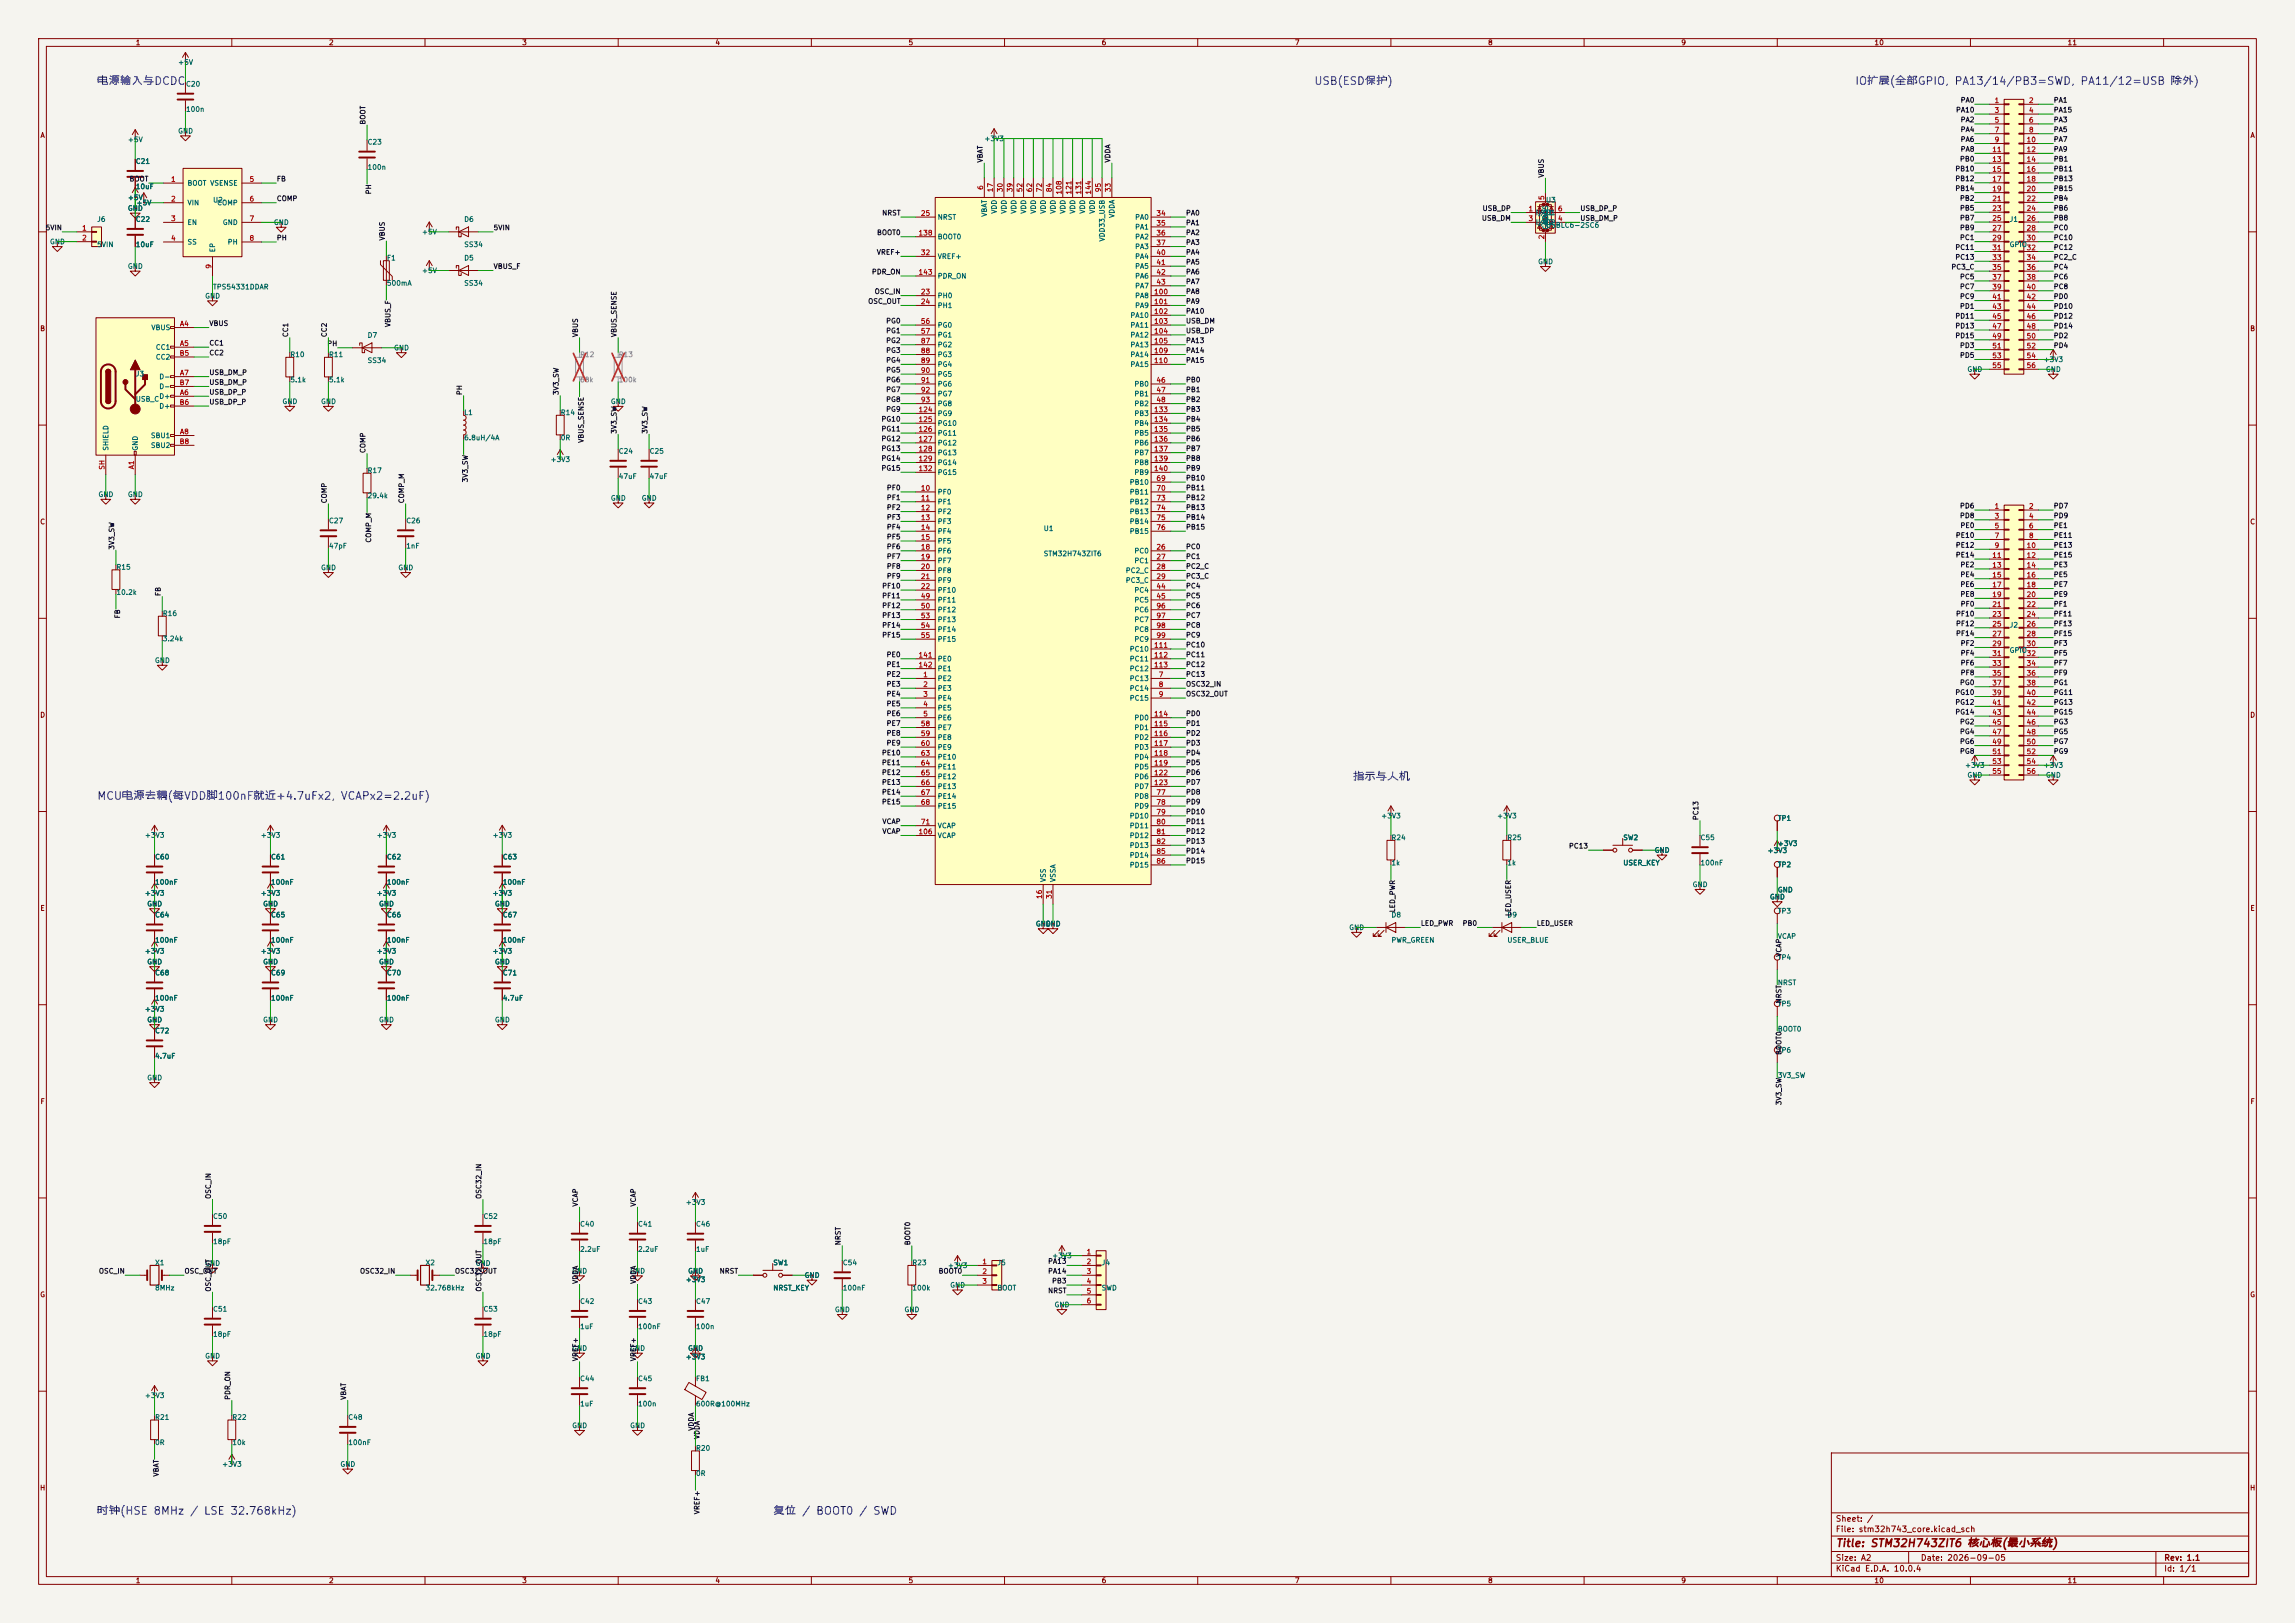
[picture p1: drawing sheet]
<svg xmlns="http://www.w3.org/2000/svg" width="594mm" height="420mm" viewBox="0 0 594 420" stroke-linecap="round" stroke-linejoin="round" font-family="sans-serif">
<defs><g id="words">
<g font-size="2" fill="#0000c2">
<text x="25" y="22.5">电源输入与DCDC</text>
<text x="340" y="22.5">USB(ESD保护)</text>
<text x="480" y="22.5">IO扩展(全部GPIO, PA13/14/PB3=SWD, PA11/12=USB 除外)</text>
<text x="350" y="202.5">指示与人机</text>
<text x="25" y="207.4">MCU电源去耦(每VDD脚100nF就近+4.7uFx2, VCAPx2=2.2uF)</text>
<text x="25" y="392.5">时钟(HSE 8MHz / LSE 32.768kHz)</text>
<text x="200" y="392.5">复位 / BOOT0 / SWD</text>
</g>
<text font-size="2" fill="#840000" x="475" y="400.8">Title: STM32H743ZIT6 核心板(最小系统)</text>
<g font-size="1.5" fill="#840000">
<text x="475" y="394.1">Sheet: /</text>
<text x="475" y="396.8">File: stm32h743_core.kicad_sch</text>
<text x="475" y="407">KiCad E.D.A. 10.0.4</text>
<text x="475" y="404.2">Size: A2</text>
<text x="497" y="404.2">Date: 2026-09-05</text>
<text x="560" y="404.2">Rev: 1.1</text>
<text x="560" y="407">Id: 1/1</text>
</g>
<g font-size="1.3" fill="#840000">
<text x="35" y="12">1</text>
<text x="85" y="12">2</text>
<text x="135" y="12">3</text>
<text x="185" y="12">4</text>
<text x="235" y="12">5</text>
<text x="285" y="12">6</text>
<text x="335" y="12">7</text>
<text x="385" y="12">8</text>
<text x="435" y="12">9</text>
<text x="485" y="12">10</text>
<text x="535" y="12">11</text>
<text x="10.3" y="36">A</text>
<text x="582.3" y="36">A</text>
<text x="10.3" y="86">B</text>
<text x="582.3" y="86">B</text>
<text x="10.3" y="136">C</text>
<text x="582.3" y="136">C</text>
<text x="10.3" y="186">D</text>
<text x="582.3" y="186">D</text>
<text x="10.3" y="236">E</text>
<text x="582.3" y="236">E</text>
<text x="10.3" y="286">F</text>
<text x="582.3" y="286">F</text>
<text x="10.3" y="336">G</text>
<text x="582.3" y="336">G</text>
<text x="10.2" y="386">H</text>
<text x="582.2" y="386">H</text>
<text x="35" y="410">1</text>
<text x="85" y="410">2</text>
<text x="135" y="410">3</text>
<text x="185" y="410">4</text>
<text x="235" y="410">5</text>
<text x="285" y="410">6</text>
<text x="335" y="410">7</text>
<text x="385" y="410">8</text>
<text x="435" y="410">9</text>
<text x="485" y="410">10</text>
<text x="535" y="410">11</text>
</g>
<g font-size="1.3" fill="#006464">
<text x="46" y="17.1">+5V</text>
<text x="48" y="22.7">C20</text>
<text x="48" y="29.2">100n</text>
<text x="46" y="34.9">GND</text>
<text x="33" y="37.1">+5V</text>
<text x="95" y="37.7">C23</text>
<text x="254.7" y="36.8">+3V3</text>
<text x="35" y="42.7">C21</text>
<text x="95" y="44.2">100n</text>
<text x="33" y="52.1">+5V</text>
<text x="35" y="49.2">10uF</text>
<text x="35.2" y="53.4">+5V</text>
<text x="48.4" y="48.4">BOOT VSENSE</text>
<text x="48.4" y="53.4">VIN</text>
<text x="55" y="52.7">U2</text>
<text x="56.1" y="53.4">COMP</text>
<text x="400" y="52.7">U3</text>
<text x="25" y="57.7">J6</text>
<text x="33" y="54.9">GND</text>
<text x="35" y="57.7">C22</text>
<text x="48.4" y="58.5">EN</text>
<text x="57.5" y="58.5">GND</text>
<text x="70.7" y="58.5">GND</text>
<text x="120" y="57.7">D6</text>
<text x="242.6" y="57.2">NRST</text>
<text x="255.7" y="56.2" transform="rotate(-90 255.7 56.2)">VBAT</text>
<text x="258.3" y="55.4" transform="rotate(-90 258.3 55.4)">VDD</text>
<text x="260.8" y="55.4" transform="rotate(-90 260.8 55.4)">VDD</text>
<text x="263.4" y="55.4" transform="rotate(-90 263.4 55.4)">VDD</text>
<text x="265.9" y="55.4" transform="rotate(-90 265.9 55.4)">VDD</text>
<text x="268.4" y="55.4" transform="rotate(-90 268.4 55.4)">VDD</text>
<text x="271" y="55.4" transform="rotate(-90 271 55.4)">VDD</text>
<text x="273.5" y="55.4" transform="rotate(-90 273.5 55.4)">VDD</text>
<text x="276.1" y="55.4" transform="rotate(-90 276.1 55.4)">VDD</text>
<text x="278.6" y="55.4" transform="rotate(-90 278.6 55.4)">VDD</text>
<text x="281.1" y="55.4" transform="rotate(-90 281.1 55.4)">VDD</text>
<text x="283.7" y="55.4" transform="rotate(-90 283.7 55.4)">VDD</text>
<text x="288.8" y="56.5" transform="rotate(-90 288.8 56.5)">VDDA</text>
<text x="293.7" y="57.2">PA0</text>
<text x="293.7" y="59.7">PA1</text>
<text x="397.4" y="56">I/O1</text>
<text x="398" y="56">I/O1</text>
<text x="398" y="58.5">I/O2</text>
<text x="400" y="59.2">USBLC6-2SC6</text>
<text x="401" y="59.6" transform="rotate(-90 401 59.6)">GND</text>
<text x="401" y="58.1" transform="rotate(-90 401 58.1)">VBUS</text>
<text x="520" y="57.7">J1</text>
<text x="12.8" y="63.5">GND</text>
<text x="25" y="64.2">5VIN</text>
<text x="35" y="64.2">10uF</text>
<text x="48.4" y="63.6">SS</text>
<text x="56" y="65.4" transform="rotate(-90 56 65.4)">EP</text>
<text x="58.8" y="63.6">PH</text>
<text x="109.1" y="61">+5V</text>
<text x="120" y="64.2">SS34</text>
<text x="242.6" y="62.2">BOOT0</text>
<text x="286.2" y="62.6" transform="rotate(-90 286.2 62.6)">VDD33_USB</text>
<text x="293.7" y="62.2">PA2</text>
<text x="293.7" y="64.8">PA3</text>
<text x="520" y="64.2">GPIO</text>
<text x="33" y="69.9">GND</text>
<text x="100" y="67.7">F1</text>
<text x="109.1" y="71">+5V</text>
<text x="120" y="67.7">D5</text>
<text x="242.6" y="67.3">VREF+</text>
<text x="293.7" y="67.3">PA4</text>
<text x="293.7" y="69.9">PA5</text>
<text x="398" y="68.7">GND</text>
<text x="53" y="77.6">GND</text>
<text x="55" y="75.2">TPS54331DDAR</text>
<text x="100" y="74.2">500mA</text>
<text x="120" y="74.2">SS34</text>
<text x="242.6" y="77.5">PH0</text>
<text x="242.6" y="72.4">PDR_ON</text>
<text x="293.7" y="72.4">PA6</text>
<text x="293.7" y="74.9">PA7</text>
<text x="293.7" y="77.5">PA8</text>
<text x="242.6" y="80">PH1</text>
<text x="292.5" y="82.6">PA10</text>
<text x="293.7" y="80">PA9</text>
<text x="39" y="85.7">VBUS</text>
<text x="95" y="87.7">D7</text>
<text x="242.6" y="85.1">PG0</text>
<text x="242.6" y="87.6">PG1</text>
<text x="292.5" y="85.1">PA11</text>
<text x="292.5" y="87.6">PA12</text>
<text x="40.2" y="90.8">CC1</text>
<text x="40.2" y="93.4">CC2</text>
<text x="75" y="92.7">R10</text>
<text x="85" y="92.7">R11</text>
<text x="95" y="94.2">SS34</text>
<text x="101.9" y="91">GND</text>
<text x="242.6" y="90.2">PG2</text>
<text x="242.6" y="92.7">PG3</text>
<text x="242.6" y="95.3">PG4</text>
<text x="292.5" y="90.2">PA13</text>
<text x="292.5" y="92.7">PA14</text>
<text x="292.5" y="95.3">PA15</text>
<text x="528.8" y="94">+3V3</text>
<text x="35" y="97.7">J3</text>
<text x="41.1" y="98.4">D-</text>
<text x="41.1" y="101">D-</text>
<text x="75" y="99.2">5.1k</text>
<text x="85" y="99.2">5.1k</text>
<text x="242.6" y="97.8">PG5</text>
<text x="242.6" y="100.3">PG6</text>
<text x="293.5" y="100.3">PB0</text>
<text x="509.1" y="96.5">GND</text>
<text x="529.4" y="96.5">GND</text>
<text x="35" y="104.2">USB_C</text>
<text x="41.1" y="103.5">D+</text>
<text x="41.1" y="106.1">D+</text>
<text x="73" y="104.9">GND</text>
<text x="83" y="104.9">GND</text>
<text x="120" y="107.7">L1</text>
<text x="145" y="107.7">R14</text>
<text x="158" y="104.9">GND</text>
<text x="242.6" y="102.9">PG7</text>
<text x="242.6" y="105.4">PG8</text>
<text x="242.6" y="108">PG9</text>
<text x="293.5" y="102.9">PB1</text>
<text x="293.5" y="105.4">PB2</text>
<text x="293.5" y="108">PB3</text>
<text x="38.9" y="113.7">SBU1</text>
<text x="242.6" y="110.5">PG10</text>
<text x="242.6" y="113">PG11</text>
<text x="293.5" y="110.5">PB4</text>
<text x="293.5" y="113">PB5</text>
<text x="28.4" y="116.8" transform="rotate(-90 28.4 116.8)">SHIELD</text>
<text x="36" y="116.8" transform="rotate(-90 36 116.8)">GND</text>
<text x="38.9" y="116.2">SBU2</text>
<text x="120" y="114.2">6.8uH/4A</text>
<text x="142.4" y="119.9">+3V3</text>
<text x="145" y="114.2">0R</text>
<text x="160" y="117.7">C24</text>
<text x="168" y="117.7">C25</text>
<text x="242.6" y="115.6">PG12</text>
<text x="242.6" y="118.1">PG13</text>
<text x="293.5" y="115.6">PB6</text>
<text x="293.5" y="118.1">PB7</text>
<text x="95" y="122.7">R17</text>
<text x="160" y="124.2">47uF</text>
<text x="168" y="124.2">47uF</text>
<text x="242.6" y="120.7">PG14</text>
<text x="242.6" y="123.2">PG15</text>
<text x="292.3" y="125.7">PB10</text>
<text x="293.5" y="120.7">PB8</text>
<text x="293.5" y="123.2">PB9</text>
<text x="25.3" y="128.9">GND</text>
<text x="33" y="128.9">GND</text>
<text x="95" y="129.2">29.4k</text>
<text x="158" y="129.9">GND</text>
<text x="166" y="129.9">GND</text>
<text x="242.6" y="128.3">PF0</text>
<text x="242.6" y="130.8">PF1</text>
<text x="292.3" y="128.3">PB11</text>
<text x="292.3" y="130.8">PB12</text>
<text x="85" y="135.7">C27</text>
<text x="105" y="135.7">C26</text>
<text x="242.6" y="133.4">PF2</text>
<text x="242.6" y="135.9">PF3</text>
<text x="270" y="137.7">U1</text>
<text x="292.3" y="133.4">PB13</text>
<text x="292.3" y="135.9">PB14</text>
<text x="85" y="142.2">47pF</text>
<text x="105" y="142.2">1nF</text>
<text x="242.6" y="138.4">PF4</text>
<text x="242.6" y="141">PF5</text>
<text x="242.6" y="143.5">PF6</text>
<text x="292.3" y="138.4">PB15</text>
<text x="293.5" y="143.5">PC0</text>
<text x="30" y="147.7">R15</text>
<text x="83" y="147.9">GND</text>
<text x="103" y="147.9">GND</text>
<text x="242.6" y="146.1">PF7</text>
<text x="242.6" y="148.6">PF8</text>
<text x="270" y="144.2">STM32H743ZIT6</text>
<text x="291.2" y="148.6">PC2_C</text>
<text x="293.5" y="146.1">PC1</text>
<text x="30" y="154.2">10.2k</text>
<text x="242.6" y="151.1">PF9</text>
<text x="242.6" y="153.7">PF10</text>
<text x="291.2" y="151.1">PC3_C</text>
<text x="293.5" y="153.7">PC4</text>
<text x="42" y="159.7">R16</text>
<text x="242.6" y="156.2">PF11</text>
<text x="242.6" y="158.8">PF12</text>
<text x="242.6" y="161.3">PF13</text>
<text x="293.5" y="156.2">PC5</text>
<text x="293.5" y="158.8">PC6</text>
<text x="293.5" y="161.3">PC7</text>
<text x="42" y="166.2">3.24k</text>
<text x="242.6" y="163.8">PF14</text>
<text x="242.6" y="166.4">PF15</text>
<text x="293.5" y="163.8">PC8</text>
<text x="293.5" y="166.4">PC9</text>
<text x="520" y="162.7">J2</text>
<text x="40" y="171.9">GND</text>
<text x="242.6" y="171.5">PE0</text>
<text x="242.6" y="174">PE1</text>
<text x="292.3" y="168.9">PC10</text>
<text x="292.3" y="171.5">PC11</text>
<text x="292.3" y="174">PC12</text>
<text x="520" y="169.2">GPIO</text>
<text x="242.6" y="176.5">PE2</text>
<text x="242.6" y="179.1">PE3</text>
<text x="292.3" y="176.5">PC13</text>
<text x="292.3" y="179.1">PC14</text>
<text x="242.6" y="181.6">PE4</text>
<text x="242.6" y="184.2">PE5</text>
<text x="292.3" y="181.6">PC15</text>
<text x="242.6" y="186.7">PE6</text>
<text x="242.6" y="189.2">PE7</text>
<text x="242.6" y="191.8">PE8</text>
<text x="293.5" y="186.7">PD0</text>
<text x="293.5" y="189.2">PD1</text>
<text x="293.5" y="191.8">PD2</text>
<text x="242.6" y="194.3">PE9</text>
<text x="242.6" y="196.9">PE10</text>
<text x="293.5" y="194.3">PD3</text>
<text x="293.5" y="196.9">PD4</text>
<text x="242.6" y="199.4">PE11</text>
<text x="242.6" y="201.9">PE12</text>
<text x="293.5" y="199.4">PD5</text>
<text x="293.5" y="201.9">PD6</text>
<text x="508.5" y="199">+3V3</text>
<text x="509.1" y="201.5">GND</text>
<text x="528.8" y="199">+3V3</text>
<text x="529.4" y="201.5">GND</text>
<text x="242.6" y="204.5">PE13</text>
<text x="242.6" y="207">PE14</text>
<text x="242.6" y="209.6">PE15</text>
<text x="293.5" y="207">PD8</text>
<text x="293.5" y="209.6">PD9</text>
<text x="293.5" y="204.5">PD7</text>
<text x="242.6" y="214.6">VCAP</text>
<text x="292.3" y="212.1">PD10</text>
<text x="292.3" y="214.6">PD11</text>
<text x="357.4" y="212.1">+3V3</text>
<text x="387.4" y="212.1">+3V3</text>
<text x="460" y="212.7">TP1</text>
<text x="37.4" y="217.1">+3V3</text>
<text x="67.4" y="217.1">+3V3</text>
<text x="97.4" y="217.1">+3V3</text>
<text x="127.4" y="217.1">+3V3</text>
<text x="242.6" y="217.2">VCAP</text>
<text x="292.3" y="217.2">PD12</text>
<text x="292.3" y="219.7">PD13</text>
<text x="360" y="217.7">R24</text>
<text x="390" y="217.7">R25</text>
<text x="420" y="217.7">SW2</text>
<text x="428.1" y="221">GND</text>
<text x="440" y="217.7">C55</text>
<text x="457.4" y="221.1">+3V3</text>
<text x="460" y="219.2">+3V3</text>
<text x="40" y="222.7">C60</text>
<text x="70" y="222.7">C61</text>
<text x="100" y="222.7">C62</text>
<text x="130" y="222.7">C63</text>
<text x="292.3" y="222.3">PD14</text>
<text x="292.3" y="224.8">PD15</text>
<text x="360" y="224.2">1k</text>
<text x="390" y="224.2">1k</text>
<text x="420" y="224.2">USER_KEY</text>
<text x="440" y="224.2">100nF</text>
<text x="460" y="224.7">TP2</text>
<text x="37.4" y="232.1">+3V3</text>
<text x="40" y="229.2">100nF</text>
<text x="67.4" y="232.1">+3V3</text>
<text x="70" y="229.2">100nF</text>
<text x="97.4" y="232.1">+3V3</text>
<text x="100" y="229.2">100nF</text>
<text x="127.4" y="232.1">+3V3</text>
<text x="130" y="229.2">100nF</text>
<text x="271" y="228.4" transform="rotate(-90 271 228.4)">VSS</text>
<text x="273.5" y="228.4" transform="rotate(-90 273.5 228.4)">VSSA</text>
<text x="438" y="229.9">GND</text>
<text x="458" y="233.1">GND</text>
<text x="460" y="231.2">GND</text>
<text x="38" y="234.9">GND</text>
<text x="40" y="237.7">C64</text>
<text x="68" y="234.9">GND</text>
<text x="70" y="237.7">C65</text>
<text x="98" y="234.9">GND</text>
<text x="100" y="237.7">C66</text>
<text x="128" y="234.9">GND</text>
<text x="130" y="237.7">C67</text>
<text x="360" y="237.7">D8</text>
<text x="390" y="237.7">D9</text>
<text x="460" y="236.7">TP3</text>
<text x="40" y="244.2">100nF</text>
<text x="70" y="244.2">100nF</text>
<text x="100" y="244.2">100nF</text>
<text x="130" y="244.2">100nF</text>
<text x="268" y="240">GND</text>
<text x="270.5" y="240">GND</text>
<text x="349.1" y="241">GND</text>
<text x="360" y="244.2">PWR_GREEN</text>
<text x="390" y="244.2">USER_BLUE</text>
<text x="460" y="243.2">VCAP</text>
<text x="37.4" y="247.1">+3V3</text>
<text x="38" y="249.9">GND</text>
<text x="67.4" y="247.1">+3V3</text>
<text x="68" y="249.9">GND</text>
<text x="97.4" y="247.1">+3V3</text>
<text x="98" y="249.9">GND</text>
<text x="127.4" y="247.1">+3V3</text>
<text x="128" y="249.9">GND</text>
<text x="460" y="248.7">TP4</text>
<text x="40" y="252.7">C68</text>
<text x="70" y="252.7">C69</text>
<text x="100" y="252.7">C70</text>
<text x="130" y="252.7">C71</text>
<text x="460" y="255.2">NRST</text>
<text x="37.4" y="262.1">+3V3</text>
<text x="40" y="259.2">100nF</text>
<text x="70" y="259.2">100nF</text>
<text x="100" y="259.2">100nF</text>
<text x="130" y="259.2">4.7uF</text>
<text x="460" y="260.7">TP5</text>
<text x="38" y="264.9">GND</text>
<text x="40" y="267.7">C72</text>
<text x="68" y="264.9">GND</text>
<text x="98" y="264.9">GND</text>
<text x="128" y="264.9">GND</text>
<text x="460" y="267.2">BOOT0</text>
<text x="40" y="274.2">4.7uF</text>
<text x="460" y="272.7">TP6</text>
<text x="38" y="279.9">GND</text>
<text x="460" y="279.2">3V3_SW</text>
<text x="55" y="315.7">C50</text>
<text x="125" y="315.7">C52</text>
<text x="150" y="317.7">C40</text>
<text x="165" y="317.7">C41</text>
<text x="177.4" y="312.1">+3V3</text>
<text x="180" y="317.7">C46</text>
<text x="55" y="322.2">18pF</text>
<text x="125" y="322.2">18pF</text>
<text x="40" y="327.7">X1</text>
<text x="53" y="327.9">GND</text>
<text x="110" y="327.7">X2</text>
<text x="123" y="327.9">GND</text>
<text x="148" y="329.9">GND</text>
<text x="150" y="324.2">2.2uF</text>
<text x="163" y="329.9">GND</text>
<text x="165" y="324.2">2.2uF</text>
<text x="178" y="329.9">GND</text>
<text x="180" y="324.2">1uF</text>
<text x="200" y="327.7">SW1</text>
<text x="218" y="327.7">C54</text>
<text x="236" y="327.7">R23</text>
<text x="245.2" y="328.4">+3V3</text>
<text x="258" y="327.7">J5</text>
<text x="272.2" y="325.9">+3V3</text>
<text x="285" y="327.7">J4</text>
<text x="40" y="334.2">8MHz</text>
<text x="110" y="334.2">32.768kHz</text>
<text x="177.4" y="332.1">+3V3</text>
<text x="200" y="334.2">NRST_KEY</text>
<text x="208.1" y="331">GND</text>
<text x="218" y="334.2">100nF</text>
<text x="236" y="334.2">100k</text>
<text x="245.8" y="333.5">GND</text>
<text x="258" y="334.2">BOOT</text>
<text x="285" y="334.2">SWD</text>
<text x="55" y="339.7">C51</text>
<text x="125" y="339.7">C53</text>
<text x="150" y="337.7">C42</text>
<text x="165" y="337.7">C43</text>
<text x="180" y="337.7">C47</text>
<text x="216" y="339.9">GND</text>
<text x="234" y="339.9">GND</text>
<text x="272.8" y="338.6">GND</text>
<text x="55" y="346.2">18pF</text>
<text x="125" y="346.2">18pF</text>
<text x="150" y="344.2">1uF</text>
<text x="165" y="344.2">100nF</text>
<text x="180" y="344.2">100n</text>
<text x="53" y="351.9">GND</text>
<text x="123" y="351.9">GND</text>
<text x="148" y="349.9">GND</text>
<text x="163" y="349.9">GND</text>
<text x="177.4" y="352.1">+3V3</text>
<text x="178" y="349.9">GND</text>
<text x="150" y="357.7">C44</text>
<text x="165" y="357.7">C45</text>
<text x="180" y="357.7">FB1</text>
<text x="37.4" y="362.1">+3V3</text>
<text x="150" y="364.2">1uF</text>
<text x="165" y="364.2">100n</text>
<text x="180" y="364.2">600R@100MHz</text>
<text x="40" y="367.7">R21</text>
<text x="60" y="367.7">R22</text>
<text x="90" y="367.7">C48</text>
<text x="148" y="369.9">GND</text>
<text x="163" y="369.9">GND</text>
<text x="40" y="374.2">0R</text>
<text x="60" y="374.2">10k</text>
<text x="90" y="374.2">100nF</text>
<text x="180" y="375.7">R20</text>
<text x="57.4" y="379.9">+3V3</text>
<text x="88" y="379.9">GND</text>
<text x="180" y="382.2">0R</text>
</g>
<g font-size="1.3" fill="#0f0f0f">
<text x="506.1" y="29.4">PA10</text>
<text x="507.3" y="26.9">PA0</text>
<text x="531.4" y="29.4">PA15</text>
<text x="531.4" y="26.9">PA1</text>
<text x="94.9" y="32.4" transform="rotate(-90 94.9 32.4)">BOOT</text>
<text x="507.3" y="31.9">PA2</text>
<text x="507.3" y="34.5">PA4</text>
<text x="531.4" y="31.9">PA3</text>
<text x="531.4" y="34.5">PA5</text>
<text x="507.3" y="39.6">PA8</text>
<text x="507.3" y="37">PA6</text>
<text x="531.4" y="37">PA7</text>
<text x="531.4" y="39.6">PA9</text>
<text x="33.4" y="47.3">BOOT</text>
<text x="71.5" y="47.3">FB</text>
<text x="254.6" y="42.2" transform="rotate(-90 254.6 42.2)">VBAT</text>
<text x="287.7" y="42.2" transform="rotate(-90 287.7 42.2)">VDDA</text>
<text x="399.9" y="46.1" transform="rotate(-90 399.9 46.1)">VBUS</text>
<text x="505.9" y="44.6">PB10</text>
<text x="505.9" y="47.2">PB12</text>
<text x="507.2" y="42.1">PB0</text>
<text x="531.4" y="42.1">PB1</text>
<text x="531.4" y="44.6">PB11</text>
<text x="531.4" y="47.2">PB13</text>
<text x="71.5" y="52.3">COMP</text>
<text x="96.4" y="50.4" transform="rotate(-90 96.4 50.4)">PH</text>
<text x="505.9" y="49.7">PB14</text>
<text x="507.2" y="52.3">PB2</text>
<text x="531.4" y="52.3">PB4</text>
<text x="531.4" y="49.7">PB15</text>
<text x="11.7" y="59.9">5VIN</text>
<text x="127.6" y="59.9">5VIN</text>
<text x="228.2" y="56.1">NRST</text>
<text x="306.8" y="56.1">PA0</text>
<text x="306.8" y="58.6">PA1</text>
<text x="383.4" y="57.4">USB_DM</text>
<text x="383.6" y="54.9">USB_DP</text>
<text x="408.9" y="57.4">USB_DM_P</text>
<text x="408.9" y="54.9">USB_DP_P</text>
<text x="507.2" y="57.3">PB7</text>
<text x="507.2" y="59.9">PB9</text>
<text x="507.2" y="54.8">PB5</text>
<text x="531.4" y="54.8">PB6</text>
<text x="531.4" y="57.3">PB8</text>
<text x="531.4" y="59.9">PC0</text>
<text x="71.5" y="62.5">PH</text>
<text x="99.9" y="62.4" transform="rotate(-90 99.9 62.4)">VBUS</text>
<text x="226.9" y="61.1">BOOT0</text>
<text x="306.8" y="61.1">PA2</text>
<text x="306.8" y="63.7">PA3</text>
<text x="505.9" y="65">PC11</text>
<text x="507.2" y="62.4">PC1</text>
<text x="531.4" y="62.4">PC10</text>
<text x="531.4" y="65">PC12</text>
<text x="127.6" y="69.9">VBUS_F</text>
<text x="225.5" y="71.3">PDR_ON</text>
<text x="226.8" y="66.2">VREF+</text>
<text x="306.8" y="66.2">PA4</text>
<text x="306.8" y="68.8">PA5</text>
<text x="306.8" y="71.3">PA6</text>
<text x="504.9" y="70">PC3_C</text>
<text x="505.9" y="67.5">PC13</text>
<text x="531.4" y="67.5">PC2_C</text>
<text x="531.4" y="70">PC4</text>
<text x="226.3" y="76.4">OSC_IN</text>
<text x="306.8" y="73.8">PA7</text>
<text x="306.8" y="76.4">PA8</text>
<text x="507.2" y="77.7">PC9</text>
<text x="507.2" y="72.6">PC5</text>
<text x="507.2" y="75.1">PC7</text>
<text x="531.4" y="75.1">PC8</text>
<text x="531.4" y="77.7">PD0</text>
<text x="531.4" y="72.6">PC6</text>
<text x="224.6" y="78.9">OSC_OUT</text>
<text x="229.2" y="84">PG0</text>
<text x="306.8" y="78.9">PA9</text>
<text x="306.8" y="81.5">PA10</text>
<text x="306.8" y="84">USB_DM</text>
<text x="505.9" y="82.7">PD11</text>
<text x="507.2" y="80.2">PD1</text>
<text x="531.4" y="80.2">PD10</text>
<text x="531.4" y="82.7">PD12</text>
<text x="54.1" y="89.7">CC1</text>
<text x="54.1" y="84.6">VBUS</text>
<text x="74.9" y="87.4" transform="rotate(-90 74.9 87.4)">CC1</text>
<text x="84.6" y="89.9">PH</text>
<text x="84.9" y="87.4" transform="rotate(-90 84.9 87.4)">CC2</text>
<text x="101.4" y="84.8" transform="rotate(-90 101.4 84.8)">VBUS_F</text>
<text x="149.9" y="87.4" transform="rotate(-90 149.9 87.4)">VBUS</text>
<text x="159.9" y="87.4" transform="rotate(-90 159.9 87.4)">VBUS_SENSE</text>
<text x="229.2" y="86.5">PG1</text>
<text x="229.2" y="89.1">PG2</text>
<text x="306.8" y="86.5">USB_DP</text>
<text x="306.8" y="89.1">PA13</text>
<text x="505.9" y="85.3">PD13</text>
<text x="505.9" y="87.8">PD15</text>
<text x="531.4" y="87.8">PD2</text>
<text x="531.4" y="85.3">PD14</text>
<text x="54.1" y="92.3">CC2</text>
<text x="229.2" y="91.6">PG3</text>
<text x="229.2" y="94.2">PG4</text>
<text x="306.8" y="91.6">PA14</text>
<text x="306.8" y="94.2">PA15</text>
<text x="507.2" y="92.9">PD5</text>
<text x="507.2" y="90.4">PD3</text>
<text x="531.4" y="90.4">PD4</text>
<text x="54.1" y="97.3">USB_DM_P</text>
<text x="54.1" y="99.9">USB_DM_P</text>
<text x="229.2" y="96.7">PG5</text>
<text x="229.2" y="99.2">PG6</text>
<text x="229.2" y="101.8">PG7</text>
<text x="306.8" y="99.2">PB0</text>
<text x="306.8" y="101.8">PB1</text>
<text x="54.1" y="102.4">USB_DP_P</text>
<text x="54.1" y="105">USB_DP_P</text>
<text x="119.9" y="102.4" transform="rotate(-90 119.9 102.4)">PH</text>
<text x="144.9" y="102.4" transform="rotate(-90 144.9 102.4)">3V3_SW</text>
<text x="229.2" y="104.3">PG8</text>
<text x="229.2" y="106.9">PG9</text>
<text x="306.8" y="104.3">PB2</text>
<text x="306.8" y="106.9">PB3</text>
<text x="159.9" y="112.4" transform="rotate(-90 159.9 112.4)">3V3_SW</text>
<text x="167.9" y="112.4" transform="rotate(-90 167.9 112.4)">3V3_SW</text>
<text x="228" y="109.4">PG10</text>
<text x="228" y="111.9">PG11</text>
<text x="306.8" y="109.4">PB4</text>
<text x="306.8" y="111.9">PB5</text>
<text x="94.9" y="117.4" transform="rotate(-90 94.9 117.4)">COMP</text>
<text x="151.4" y="114.7" transform="rotate(-90 151.4 114.7)">VBUS_SENSE</text>
<text x="228" y="114.5">PG12</text>
<text x="228" y="117">PG13</text>
<text x="228" y="119.6">PG14</text>
<text x="306.8" y="114.5">PB6</text>
<text x="306.8" y="117">PB7</text>
<text x="306.8" y="119.6">PB8</text>
<text x="121.4" y="125" transform="rotate(-90 121.4 125)">3V3_SW</text>
<text x="228" y="122.1">PG15</text>
<text x="306.8" y="124.6">PB10</text>
<text x="306.8" y="122.1">PB9</text>
<text x="84.9" y="130.4" transform="rotate(-90 84.9 130.4)">COMP</text>
<text x="104.9" y="130.4" transform="rotate(-90 104.9 130.4)">COMP_M</text>
<text x="229.4" y="127.2">PF0</text>
<text x="229.4" y="129.7">PF1</text>
<text x="306.8" y="127.2">PB11</text>
<text x="306.8" y="129.7">PB12</text>
<text x="507.2" y="131.9">PD6</text>
<text x="531.4" y="131.9">PD7</text>
<text x="229.4" y="132.3">PF2</text>
<text x="229.4" y="134.8">PF3</text>
<text x="229.4" y="137.3">PF4</text>
<text x="306.8" y="132.3">PB13</text>
<text x="306.8" y="134.8">PB14</text>
<text x="306.8" y="137.3">PB15</text>
<text x="507.2" y="134.4">PD8</text>
<text x="507.3" y="136.9">PE0</text>
<text x="531.4" y="134.4">PD9</text>
<text x="531.4" y="136.9">PE1</text>
<text x="29.9" y="142.4" transform="rotate(-90 29.9 142.4)">3V3_SW</text>
<text x="96.4" y="140.6" transform="rotate(-90 96.4 140.6)">COMP_M</text>
<text x="229.4" y="139.9">PF5</text>
<text x="229.4" y="142.4">PF6</text>
<text x="306.8" y="142.4">PC0</text>
<text x="506.1" y="139.5">PE10</text>
<text x="506.1" y="142">PE12</text>
<text x="531.4" y="139.5">PE11</text>
<text x="531.4" y="142">PE13</text>
<text x="229.4" y="145">PF7</text>
<text x="229.4" y="147.5">PF8</text>
<text x="306.8" y="145">PC1</text>
<text x="306.8" y="147.5">PC2_C</text>
<text x="506.1" y="144.6">PE14</text>
<text x="507.3" y="147.1">PE2</text>
<text x="507.3" y="149.6">PE4</text>
<text x="531.4" y="144.6">PE15</text>
<text x="531.4" y="147.1">PE3</text>
<text x="531.4" y="149.6">PE5</text>
<text x="41.9" y="154.4" transform="rotate(-90 41.9 154.4)">FB</text>
<text x="228.2" y="152.6">PF10</text>
<text x="228.2" y="155.1">PF11</text>
<text x="229.4" y="150">PF9</text>
<text x="306.8" y="150">PC3_C</text>
<text x="306.8" y="152.6">PC4</text>
<text x="306.8" y="155.1">PC5</text>
<text x="507.3" y="152.2">PE6</text>
<text x="507.3" y="154.7">PE8</text>
<text x="531.4" y="152.2">PE7</text>
<text x="531.4" y="154.7">PE9</text>
<text x="31.4" y="160.2" transform="rotate(-90 31.4 160.2)">FB</text>
<text x="228.2" y="157.7">PF12</text>
<text x="228.2" y="160.2">PF13</text>
<text x="306.8" y="157.7">PC6</text>
<text x="306.8" y="160.2">PC7</text>
<text x="506.1" y="159.8">PF10</text>
<text x="507.3" y="157.3">PF0</text>
<text x="531.4" y="159.8">PF11</text>
<text x="531.4" y="157.3">PF1</text>
<text x="228.2" y="162.7">PF14</text>
<text x="228.2" y="165.3">PF15</text>
<text x="306.8" y="167.8">PC10</text>
<text x="306.8" y="162.7">PC8</text>
<text x="306.8" y="165.3">PC9</text>
<text x="506.1" y="162.3">PF12</text>
<text x="506.1" y="164.9">PF14</text>
<text x="507.3" y="167.4">PF2</text>
<text x="531.4" y="167.4">PF3</text>
<text x="531.4" y="162.3">PF13</text>
<text x="531.4" y="164.9">PF15</text>
<text x="229.3" y="170.4">PE0</text>
<text x="229.3" y="172.9">PE1</text>
<text x="306.8" y="170.4">PC11</text>
<text x="306.8" y="172.9">PC12</text>
<text x="507.3" y="172.5">PF6</text>
<text x="507.3" y="170">PF4</text>
<text x="531.4" y="170">PF5</text>
<text x="531.4" y="172.5">PF7</text>
<text x="229.3" y="175.4">PE2</text>
<text x="229.3" y="178">PE3</text>
<text x="306.8" y="175.4">PC13</text>
<text x="306.8" y="178">OSC32_IN</text>
<text x="507.2" y="177.6">PG0</text>
<text x="507.3" y="175">PF8</text>
<text x="531.4" y="175">PF9</text>
<text x="531.4" y="177.6">PG1</text>
<text x="229.3" y="180.5">PE4</text>
<text x="229.3" y="183.1">PE5</text>
<text x="229.3" y="185.6">PE6</text>
<text x="306.8" y="180.5">OSC32_OUT</text>
<text x="306.8" y="185.6">PD0</text>
<text x="505.9" y="180.1">PG10</text>
<text x="505.9" y="182.7">PG12</text>
<text x="505.9" y="185.2">PG14</text>
<text x="531.4" y="180.1">PG11</text>
<text x="531.4" y="182.7">PG13</text>
<text x="531.4" y="185.2">PG15</text>
<text x="229.3" y="188.1">PE7</text>
<text x="229.3" y="190.7">PE8</text>
<text x="306.8" y="188.1">PD1</text>
<text x="306.8" y="190.7">PD2</text>
<text x="507.2" y="187.7">PG2</text>
<text x="507.2" y="190.3">PG4</text>
<text x="531.4" y="187.7">PG3</text>
<text x="531.4" y="190.3">PG5</text>
<text x="228.1" y="195.8">PE10</text>
<text x="229.3" y="193.2">PE9</text>
<text x="306.8" y="193.2">PD3</text>
<text x="306.8" y="195.8">PD4</text>
<text x="507.2" y="192.8">PG6</text>
<text x="507.2" y="195.4">PG8</text>
<text x="531.4" y="192.8">PG7</text>
<text x="531.4" y="195.4">PG9</text>
<text x="228.1" y="198.3">PE11</text>
<text x="228.1" y="200.8">PE12</text>
<text x="228.1" y="203.4">PE13</text>
<text x="306.8" y="198.3">PD5</text>
<text x="306.8" y="200.8">PD6</text>
<text x="306.8" y="203.4">PD7</text>
<text x="228.1" y="205.9">PE14</text>
<text x="228.1" y="208.5">PE15</text>
<text x="306.8" y="205.9">PD8</text>
<text x="306.8" y="208.5">PD9</text>
<text x="228.2" y="213.5">VCAP</text>
<text x="306.8" y="211">PD10</text>
<text x="306.8" y="213.5">PD11</text>
<text x="439.9" y="212.4" transform="rotate(-90 439.9 212.4)">PC13</text>
<text x="228.2" y="216.1">VCAP</text>
<text x="306.8" y="218.6">PD13</text>
<text x="306.8" y="221.2">PD14</text>
<text x="306.8" y="216.1">PD12</text>
<text x="405.9" y="219.9">PC13</text>
<text x="306.8" y="223.7">PD15</text>
<text x="361.4" y="236.2" transform="rotate(-90 361.4 236.2)">LED_PWR</text>
<text x="367.6" y="239.9">LED_PWR</text>
<text x="378.4" y="239.9">PB0</text>
<text x="391.4" y="237.2" transform="rotate(-90 391.4 237.2)">LED_USER</text>
<text x="397.6" y="239.9">LED_USER</text>
<text x="461.4" y="247.7" transform="rotate(-90 461.4 247.7)">VCAP</text>
<text x="461.4" y="259.8" transform="rotate(-90 461.4 259.8)">NRST</text>
<text x="461.4" y="273.1" transform="rotate(-90 461.4 273.1)">BOOT0</text>
<text x="461.4" y="286.1" transform="rotate(-90 461.4 286.1)">3V3_SW</text>
<text x="54.9" y="310.4" transform="rotate(-90 54.9 310.4)">OSC_IN</text>
<text x="124.9" y="310.4" transform="rotate(-90 124.9 310.4)">OSC32_IN</text>
<text x="149.9" y="312.4" transform="rotate(-90 149.9 312.4)">VCAP</text>
<text x="164.9" y="312.4" transform="rotate(-90 164.9 312.4)">VCAP</text>
<text x="217.9" y="322.4" transform="rotate(-90 217.9 322.4)">NRST</text>
<text x="235.9" y="322.4" transform="rotate(-90 235.9 322.4)">BOOT0</text>
<text x="25.5" y="329.9">OSC_IN</text>
<text x="47.6" y="329.9">OSC_OUT</text>
<text x="93" y="329.9">OSC32_IN</text>
<text x="117.6" y="329.9">OSC32_OUT</text>
<text x="186.1" y="329.9">NRST</text>
<text x="242.8" y="329.9">BOOT0</text>
<text x="271.1" y="327.3">PA13</text>
<text x="271.1" y="329.9">PA14</text>
<text x="54.9" y="334.4" transform="rotate(-90 54.9 334.4)">OSC_OUT</text>
<text x="124.9" y="334.4" transform="rotate(-90 124.9 334.4)">OSC32_OUT</text>
<text x="149.9" y="332.4" transform="rotate(-90 149.9 332.4)">VDDA</text>
<text x="164.9" y="332.4" transform="rotate(-90 164.9 332.4)">VDDA</text>
<text x="271.1" y="335">NRST</text>
<text x="272.2" y="332.4">PB3</text>
<text x="149.9" y="352.4" transform="rotate(-90 149.9 352.4)">VREF+</text>
<text x="164.9" y="352.4" transform="rotate(-90 164.9 352.4)">VREF+</text>
<text x="59.9" y="362.4" transform="rotate(-90 59.9 362.4)">PDR_ON</text>
<text x="89.9" y="362.4" transform="rotate(-90 89.9 362.4)">VBAT</text>
<text x="179.9" y="370.4" transform="rotate(-90 179.9 370.4)">VDDA</text>
<text x="181.4" y="372.5" transform="rotate(-90 181.4 372.5)">VDDA</text>
<text x="41.4" y="382.2" transform="rotate(-90 41.4 382.2)">VBAT</text>
<text x="181.4" y="392" transform="rotate(-90 181.4 392)">VREF+</text>
</g>
<g font-size="1.3" fill="#a90000">
<text x="516.1" y="27">1</text>
<text x="516.1" y="29.5">3</text>
<text x="525" y="27">2</text>
<text x="525" y="29.5">4</text>
<text x="516.1" y="32">5</text>
<text x="516.1" y="34.6">7</text>
<text x="525" y="32">6</text>
<text x="525" y="34.6">8</text>
<text x="515.5" y="39.7">11</text>
<text x="516.1" y="37.1">9</text>
<text x="524.4" y="37.1">10</text>
<text x="524.4" y="39.7">12</text>
<text x="44.1" y="47.4">1</text>
<text x="64.5" y="47.4">5</text>
<text x="515.5" y="42.2">13</text>
<text x="515.5" y="44.7">15</text>
<text x="515.5" y="47.3">17</text>
<text x="524.4" y="42.2">14</text>
<text x="524.4" y="44.7">16</text>
<text x="524.4" y="47.3">18</text>
<text x="44.1" y="52.4">2</text>
<text x="64.5" y="52.4">6</text>
<text x="254.7" y="49.3" transform="rotate(-90 254.7 49.3)">6</text>
<text x="257.3" y="49.9" transform="rotate(-90 257.3 49.9)">17</text>
<text x="259.8" y="49.9" transform="rotate(-90 259.8 49.9)">30</text>
<text x="262.4" y="49.9" transform="rotate(-90 262.4 49.9)">39</text>
<text x="264.9" y="49.9" transform="rotate(-90 264.9 49.9)">52</text>
<text x="267.4" y="49.9" transform="rotate(-90 267.4 49.9)">62</text>
<text x="270" y="49.9" transform="rotate(-90 270 49.9)">72</text>
<text x="272.5" y="49.9" transform="rotate(-90 272.5 49.9)">84</text>
<text x="275.1" y="50.5" transform="rotate(-90 275.1 50.5)">108</text>
<text x="277.6" y="50.5" transform="rotate(-90 277.6 50.5)">121</text>
<text x="280.1" y="50.5" transform="rotate(-90 280.1 50.5)">131</text>
<text x="282.7" y="50.5" transform="rotate(-90 282.7 50.5)">144</text>
<text x="285.2" y="49.9" transform="rotate(-90 285.2 49.9)">95</text>
<text x="287.8" y="49.9" transform="rotate(-90 287.8 49.9)">33</text>
<text x="400" y="51.9" transform="rotate(-90 400 51.9)">5</text>
<text x="515.5" y="49.8">19</text>
<text x="515.5" y="52.4">21</text>
<text x="524.4" y="49.8">20</text>
<text x="524.4" y="52.4">22</text>
<text x="21.1" y="60">1</text>
<text x="44.1" y="57.5">3</text>
<text x="64.5" y="57.5">7</text>
<text x="238.2" y="56.2">25</text>
<text x="299.2" y="56.2">34</text>
<text x="299.2" y="58.7">35</text>
<text x="395.5" y="55">1</text>
<text x="395.5" y="57.5">3</text>
<text x="403.1" y="57.5">4</text>
<text x="403.1" y="55">6</text>
<text x="515.5" y="54.9">23</text>
<text x="515.5" y="57.4">25</text>
<text x="515.5" y="60">27</text>
<text x="524.4" y="54.9">24</text>
<text x="524.4" y="57.4">26</text>
<text x="524.4" y="60">28</text>
<text x="21.1" y="62.5">2</text>
<text x="44.1" y="62.6">4</text>
<text x="64.5" y="62.6">8</text>
<text x="237.6" y="61.2">138</text>
<text x="299.2" y="61.2">36</text>
<text x="299.2" y="63.8">37</text>
<text x="400" y="62.1" transform="rotate(-90 400 62.1)">2</text>
<text x="515.5" y="62.5">29</text>
<text x="515.5" y="65.1">31</text>
<text x="524.4" y="62.5">30</text>
<text x="524.4" y="65.1">32</text>
<text x="55" y="69.7" transform="rotate(-90 55 69.7)">9</text>
<text x="237.6" y="71.4">143</text>
<text x="238.2" y="66.3">32</text>
<text x="299.2" y="66.3">40</text>
<text x="299.2" y="68.9">41</text>
<text x="299.2" y="71.4">42</text>
<text x="515.5" y="67.6">33</text>
<text x="515.5" y="70.1">35</text>
<text x="524.4" y="67.6">34</text>
<text x="524.4" y="70.1">36</text>
<text x="238.2" y="76.5">23</text>
<text x="298.6" y="76.5">100</text>
<text x="299.2" y="73.9">43</text>
<text x="515.5" y="72.7">37</text>
<text x="515.5" y="75.2">39</text>
<text x="515.5" y="77.8">41</text>
<text x="524.4" y="72.7">38</text>
<text x="524.4" y="75.2">40</text>
<text x="524.4" y="77.8">42</text>
<text x="238.2" y="79">24</text>
<text x="298.6" y="79">101</text>
<text x="298.6" y="81.6">102</text>
<text x="515.5" y="80.3">43</text>
<text x="515.5" y="82.8">45</text>
<text x="524.4" y="80.3">44</text>
<text x="524.4" y="82.8">46</text>
<text x="46.4" y="84.7">A4</text>
<text x="46.4" y="89.8">A5</text>
<text x="238.2" y="84.1">56</text>
<text x="238.2" y="86.6">57</text>
<text x="238.2" y="89.2">87</text>
<text x="298.6" y="84.1">103</text>
<text x="298.6" y="86.6">104</text>
<text x="298.6" y="89.2">105</text>
<text x="515.5" y="85.4">47</text>
<text x="515.5" y="87.9">49</text>
<text x="524.4" y="85.4">48</text>
<text x="524.4" y="87.9">50</text>
<text x="46.4" y="92.4">B5</text>
<text x="238.2" y="91.7">88</text>
<text x="238.2" y="94.3">89</text>
<text x="298.6" y="91.7">109</text>
<text x="298.6" y="94.3">110</text>
<text x="515.5" y="90.5">51</text>
<text x="515.5" y="93">53</text>
<text x="515.5" y="95.5">55</text>
<text x="524.4" y="90.5">52</text>
<text x="524.4" y="93">54</text>
<text x="524.4" y="95.5">56</text>
<text x="46.4" y="100">B7</text>
<text x="46.4" y="97.4">A7</text>
<text x="238.2" y="96.8">90</text>
<text x="238.2" y="99.3">91</text>
<text x="238.2" y="101.9">92</text>
<text x="299.2" y="99.3">46</text>
<text x="299.2" y="101.9">47</text>
<text x="46.4" y="105.1">B6</text>
<text x="46.4" y="102.5">A6</text>
<text x="237.6" y="107">124</text>
<text x="238.2" y="104.4">93</text>
<text x="298.6" y="107">133</text>
<text x="299.2" y="104.4">48</text>
<text x="46.4" y="112.7">A8</text>
<text x="237.6" y="109.5">125</text>
<text x="237.6" y="112">126</text>
<text x="298.6" y="109.5">134</text>
<text x="298.6" y="112">135</text>
<text x="46.4" y="115.2">B8</text>
<text x="237.6" y="114.6">127</text>
<text x="237.6" y="117.1">128</text>
<text x="237.6" y="119.7">129</text>
<text x="298.6" y="114.6">136</text>
<text x="298.6" y="117.1">137</text>
<text x="298.6" y="119.7">139</text>
<text x="27.4" y="121.7" transform="rotate(-90 27.4 121.7)">SH</text>
<text x="35" y="121.6" transform="rotate(-90 35 121.6)">A1</text>
<text x="237.6" y="122.2">132</text>
<text x="298.6" y="122.2">140</text>
<text x="299.2" y="124.7">69</text>
<text x="238.2" y="127.3">10</text>
<text x="238.2" y="129.8">11</text>
<text x="299.2" y="127.3">70</text>
<text x="299.2" y="129.8">73</text>
<text x="516.1" y="132">1</text>
<text x="525" y="132">2</text>
<text x="238.2" y="132.4">12</text>
<text x="238.2" y="134.9">13</text>
<text x="238.2" y="137.4">14</text>
<text x="299.2" y="132.4">74</text>
<text x="299.2" y="134.9">75</text>
<text x="299.2" y="137.4">76</text>
<text x="516.1" y="134.5">3</text>
<text x="516.1" y="137">5</text>
<text x="525" y="134.5">4</text>
<text x="525" y="137">6</text>
<text x="238.2" y="140">15</text>
<text x="238.2" y="142.5">18</text>
<text x="299.2" y="142.5">26</text>
<text x="516.1" y="139.6">7</text>
<text x="516.1" y="142.1">9</text>
<text x="524.4" y="142.1">10</text>
<text x="525" y="139.6">8</text>
<text x="238.2" y="145.1">19</text>
<text x="238.2" y="147.6">20</text>
<text x="299.2" y="145.1">27</text>
<text x="299.2" y="147.6">28</text>
<text x="515.5" y="144.7">11</text>
<text x="515.5" y="147.2">13</text>
<text x="515.5" y="149.7">15</text>
<text x="524.4" y="144.7">12</text>
<text x="524.4" y="147.2">14</text>
<text x="524.4" y="149.7">16</text>
<text x="238.2" y="150.1">21</text>
<text x="238.2" y="152.7">22</text>
<text x="238.2" y="155.2">49</text>
<text x="299.2" y="150.1">29</text>
<text x="299.2" y="152.7">44</text>
<text x="299.2" y="155.2">45</text>
<text x="515.5" y="152.3">17</text>
<text x="515.5" y="154.8">19</text>
<text x="524.4" y="152.3">18</text>
<text x="524.4" y="154.8">20</text>
<text x="238.2" y="157.8">50</text>
<text x="238.2" y="160.3">53</text>
<text x="299.2" y="157.8">96</text>
<text x="299.2" y="160.3">97</text>
<text x="515.5" y="157.4">21</text>
<text x="515.5" y="159.9">23</text>
<text x="524.4" y="157.4">22</text>
<text x="524.4" y="159.9">24</text>
<text x="238.2" y="162.8">54</text>
<text x="238.2" y="165.4">55</text>
<text x="298.6" y="167.9">111</text>
<text x="299.2" y="162.8">98</text>
<text x="299.2" y="165.4">99</text>
<text x="515.5" y="162.4">25</text>
<text x="515.5" y="165">27</text>
<text x="515.5" y="167.5">29</text>
<text x="524.4" y="162.4">26</text>
<text x="524.4" y="165">28</text>
<text x="524.4" y="167.5">30</text>
<text x="237.6" y="170.5">141</text>
<text x="237.6" y="173">142</text>
<text x="298.6" y="170.5">112</text>
<text x="298.6" y="173">113</text>
<text x="515.5" y="170.1">31</text>
<text x="515.5" y="172.6">33</text>
<text x="524.4" y="170.1">32</text>
<text x="524.4" y="172.6">34</text>
<text x="238.8" y="175.5">1</text>
<text x="238.8" y="178.1">2</text>
<text x="299.8" y="175.5">7</text>
<text x="299.8" y="178.1">8</text>
<text x="515.5" y="175.1">35</text>
<text x="515.5" y="177.7">37</text>
<text x="524.4" y="175.1">36</text>
<text x="524.4" y="177.7">38</text>
<text x="238.8" y="180.6">3</text>
<text x="238.8" y="183.2">4</text>
<text x="238.8" y="185.7">5</text>
<text x="298.6" y="185.7">114</text>
<text x="299.8" y="180.6">9</text>
<text x="515.5" y="180.2">39</text>
<text x="515.5" y="182.8">41</text>
<text x="515.5" y="185.3">43</text>
<text x="524.4" y="180.2">40</text>
<text x="524.4" y="182.8">42</text>
<text x="524.4" y="185.3">44</text>
<text x="238.2" y="188.2">58</text>
<text x="238.2" y="190.8">59</text>
<text x="298.6" y="188.2">115</text>
<text x="298.6" y="190.8">116</text>
<text x="515.5" y="187.8">45</text>
<text x="515.5" y="190.4">47</text>
<text x="524.4" y="187.8">46</text>
<text x="524.4" y="190.4">48</text>
<text x="238.2" y="193.3">60</text>
<text x="238.2" y="195.9">63</text>
<text x="298.6" y="193.3">117</text>
<text x="298.6" y="195.9">118</text>
<text x="515.5" y="192.9">49</text>
<text x="515.5" y="195.5">51</text>
<text x="515.5" y="198">53</text>
<text x="524.4" y="192.9">50</text>
<text x="524.4" y="195.5">52</text>
<text x="524.4" y="198">54</text>
<text x="238.2" y="198.4">64</text>
<text x="238.2" y="200.9">65</text>
<text x="238.2" y="203.5">66</text>
<text x="298.6" y="198.4">119</text>
<text x="298.6" y="200.9">122</text>
<text x="298.6" y="203.5">123</text>
<text x="515.5" y="200.5">55</text>
<text x="524.4" y="200.5">56</text>
<text x="238.2" y="206">67</text>
<text x="238.2" y="208.6">68</text>
<text x="299.2" y="206">77</text>
<text x="299.2" y="208.6">78</text>
<text x="238.2" y="213.6">71</text>
<text x="299.2" y="211.1">79</text>
<text x="299.2" y="213.6">80</text>
<text x="237.6" y="216.2">106</text>
<text x="299.2" y="216.2">81</text>
<text x="299.2" y="218.7">82</text>
<text x="299.2" y="221.3">85</text>
<text x="299.2" y="223.8">86</text>
<text x="270" y="232.8" transform="rotate(-90 270 232.8)">16</text>
<text x="272.5" y="232.8" transform="rotate(-90 272.5 232.8)">31</text>
<text x="254.1" y="327.4">1</text>
<text x="254.1" y="330">2</text>
<text x="281.1" y="324.9">1</text>
<text x="281.1" y="327.4">2</text>
<text x="281.1" y="330">3</text>
<text x="254.1" y="332.5">3</text>
<text x="281.1" y="332.5">4</text>
<text x="281.1" y="335.1">5</text>
<text x="281.1" y="337.6">6</text>
</g>
<g font-size="1.3" fill="#939391">
<text x="150" y="92.7">R12</text>
<text x="160" y="92.7">R13</text>
<text x="150" y="99.2">68k</text>
<text x="160" y="99.2">100k</text>
</g>
</g></defs>
<path d="M0 0h594v420h-594z" fill="#f5f4ef" stroke="#f5f4ef" stroke-width=".26"/>
<g fill="none" stroke="#840000" stroke-width=".26">
<path d="M10 10h574v400h-574zM12 12h570v396h-570zM60 10v2M110 10v2M160 10v2M210 10v2M260 10v2M310 10v2M360 10v2M410 10v2M460 10v2M510 10v2"/>
<path d="M560 10v2M48 21.2v2.8M48 26v2.8M37.2 52.5h.1M37.2 49.9l-.7 1.3M37.2 49.9l.8 1.3M37.2 49.9v2.6M10 60h2M582 60h2M10 110h2M75 103.9v1.3h1.3l-1.3 1.2-1.3-1.2h1.3M75 103.9h.1"/>
<path d="M582 110h2M10 160h2M582 160h2M10 210h2M130 216.1h.1M130 213.6v2.5M130 213.6l-.8 1.2M130 213.6l.8 1.2M511.1 200.6v1.2h1.3l-1.3 1.3-1.3-1.3h1.3M511.1 200.6h.1M582 210h2M129.2 229.8l.8-1.2 .8 1.2"/>
<path d="M130 231.1h.1M130 233.9v1.3h1.3l-1.3 1.2-1.3-1.2h1.3M130 233.9h.1M130 221.2v2.8M130 226v5.1M10 260h2M582 260h2M10 310h2M150 316.2v2.8M582 310h2M150 321v2.8M235 327.5h2v5h-2z"/>
<path d="M236 338.9v1.3h1.3l-1.3 1.2-1.3-1.2h1.3M236 338.9h.1M236 326.2v1.3M236 332.5v1.3M247.8 332.5v1.3h1.3l-1.3 1.3-1.2-1.3h1.2M247.8 332.5h.1M10 360h2M474 376h108v32h-108zM582 360h2M474 397.5h108M474 391.5h108M60 408v2"/>
<path d="M110 408v2M160 408v2M210 408v2M260 408v2M310 408v2M360 408v2M410 408v2M460 408v2M474 404.5h108M474 401.5h108M494 401.5v3M510 408v2"/>
<path d="M558 401.5v6.5M560 408v2"/>
</g>
<path d="M46 24.2h4M46 25.8h4M128 224.2h4M128 225.8h4M148 319.2h4M148 320.8h4" fill="none" stroke="#840000" stroke-width=".51"/>
<path d="M242.1 51.1h55.8v177.8h-55.8z" fill="#ffffc2"/>
<g fill="none" stroke="#840000" stroke-width=".26">
<path d="M237 56.2h5.1M242.1 51.1h55.8v177.8h-55.8zM254.8 46v5.1M257.3 46v5.1M259.8 46v5.1M262.4 46v5.1M264.9 46v5.1M267.5 46v5.1M270 46v5.1M272.5 46v5.1M275.1 46v5.1M277.6 46v5.1"/>
<path d="M280.2 46v5.1M282.7 46v5.1M285.2 46v5.1M287.8 46v5.1M297.9 56.2h5.1M297.9 58.7h5.1M237 76.5h5.1M237 79h5.1M237 66.3h5.1M237 61.3h5.1M237 71.4h5.1M297.9 76.5h5.1"/>
<path d="M297.9 79h5.1M297.9 66.3h5.1M297.9 61.3h5.1M297.9 63.8h5.1M297.9 68.9h5.1M297.9 71.4h5.1M297.9 74h5.1M74 92.5h2v5h-2zM75 91.2v1.3M75 97.5v1.3M237 99.4h5.1M237 84.1h5.1"/>
<path d="M237 86.7h5.1M237 89.2h5.1M237 91.7h5.1M237 94.3h5.1M237 96.8h5.1M297.9 99.4h5.1M297.9 84.1h5.1M297.9 86.7h5.1M297.9 89.2h5.1M297.9 91.7h5.1M297.9 94.3h5.1M297.9 81.6h5.1"/>
<path d="M237 101.9h5.1M237 104.4h5.1M237 107h5.1M237 109.5h5.1M237 112.1h5.1M237 114.6h5.1M237 117.1h5.1M237 119.7h5.1M297.9 101.9h5.1M297.9 104.4h5.1M297.9 107h5.1M297.9 109.5h5.1"/>
<path d="M297.9 112.1h5.1M297.9 114.6h5.1M297.9 117.1h5.1M297.9 119.7h5.1M237 127.3h5.1M237 129.8h5.1M237 132.4h5.1M237 134.9h5.1M237 137.5h5.1M237 122.2h5.1M297.9 127.3h5.1M297.9 129.8h5.1"/>
<path d="M297.9 132.4h5.1M297.9 134.9h5.1M297.9 137.5h5.1M297.9 124.8h5.1M297.9 122.2h5.1M237 140h5.1M237 142.5h5.1M237 145.1h5.1M237 147.6h5.1M237 150.2h5.1M237 152.7h5.1M237 155.2h5.1"/>
<path d="M237 157.8h5.1M297.9 142.5h5.1M297.9 145.1h5.1M297.9 147.6h5.1M297.9 150.2h5.1M297.9 152.7h5.1M297.9 155.2h5.1M297.9 157.8h5.1M237 175.6h5.1M237 178.1h5.1M237 160.3h5.1M237 162.9h5.1"/>
<path d="M237 165.4h5.1M237 170.5h5.1M237 173h5.1M297.9 175.6h5.1M297.9 178.1h5.1M297.9 160.3h5.1M297.9 162.9h5.1M297.9 165.4h5.1M297.9 167.9h5.1M297.9 170.5h5.1M297.9 173h5.1M237 180.6h5.1"/>
<path d="M237 183.2h5.1M237 185.7h5.1M237 188.3h5.1M237 190.8h5.1M237 193.3h5.1M237 195.9h5.1M237 198.4h5.1M297.9 180.6h5.1M297.9 185.7h5.1M297.9 188.3h5.1M297.9 190.8h5.1M297.9 193.3h5.1"/>
<path d="M297.9 195.9h5.1M297.9 198.4h5.1M237 201h5.1M237 203.5h5.1M237 206h5.1M237 208.6h5.1M237 213.7h5.1M237 216.2h5.1M297.9 201h5.1M297.9 203.5h5.1M297.9 206h5.1M297.9 208.6h5.1"/>
<path d="M297.9 213.7h5.1M297.9 211.1h5.1M297.9 216.2h5.1M297.9 218.7h5.1M270 228.9v5.1M272.5 228.9v5.1M297.9 221.3h5.1M297.9 223.8h5.1M125 314.2v2.8M125 319v2.8M125 326.9v1.3h1.3l-1.3 1.2-1.3-1.2h1.3M125 326.9h.1"/>
</g>
<path d="M123 317.2h4M123 318.8h4" fill="none" stroke="#840000" stroke-width=".51"/>
<path d="M518.7 130.7h5.1v71.1h-5.1z" fill="#ffffc2"/>
<g fill="none" stroke="#840000" stroke-width=".26">
<path d="M514.9 132h3.8M514.9 134.5h3.8M514.9 137.1h3.8M514.9 139.6h3.8M518.7 130.7h5.1v71.1h-5.1zM518.7 131.9h1.3v.2h-1.3zM518.7 134.4h1.3v.2h-1.3zM518.7 136.9h1.3v.3h-1.3zM518.7 139.5h1.3v.2h-1.3zM522.5 131.9h1.3v.2h-1.3zM522.5 134.4h1.3v.2h-1.3zM522.5 136.9h1.3v.3h-1.3z"/>
<path d="M522.5 139.5h1.3v.2h-1.3zM523.8 132h3.8M523.8 134.5h3.8M523.8 137.1h3.8M523.8 139.6h3.8M514.9 142.1h3.8M514.9 144.7h3.8M514.9 147.2h3.8M514.9 149.8h3.8M514.9 152.3h3.8M514.9 154.8h3.8M514.9 157.4h3.8"/>
<path d="M514.9 159.9h3.8M518.7 142h1.3v.3h-1.3zM518.7 144.6h1.3v.2h-1.3zM518.7 147.1h1.3v.2h-1.3zM518.7 149.6h1.3v.3h-1.3zM518.7 152.2h1.3v.2h-1.3zM518.7 154.7h1.3v.3h-1.3zM518.7 157.3h1.3v.2h-1.3zM518.7 159.8h1.3v.2h-1.3zM522.5 142h1.3v.3h-1.3zM522.5 144.6h1.3v.2h-1.3zM522.5 147.1h1.3v.2h-1.3z"/>
<path d="M522.5 149.6h1.3v.3h-1.3zM522.5 152.2h1.3v.2h-1.3zM522.5 154.7h1.3v.3h-1.3zM522.5 157.3h1.3v.2h-1.3zM522.5 159.8h1.3v.2h-1.3zM523.8 142.1h3.8M523.8 144.7h3.8M523.8 147.2h3.8M523.8 149.8h3.8M523.8 152.3h3.8M523.8 154.8h3.8M523.8 157.4h3.8"/>
<path d="M523.8 159.9h3.8M514.9 162.5h3.8M514.9 165h3.8M514.9 167.5h3.8M514.9 170.1h3.8M514.9 172.6h3.8M514.9 175.2h3.8M514.9 177.7h3.8M518.7 162.3h1.3v.3h-1.3zM518.7 164.9h1.3v.2h-1.3zM518.7 167.4h1.3v.3h-1.3zM518.7 170h1.3v.2h-1.3z"/>
<path d="M518.7 172.5h1.3v.2h-1.3zM518.7 175h1.3v.3h-1.3zM518.7 177.6h1.3v.2h-1.3zM522.5 162.3h1.3v.3h-1.3zM522.5 164.9h1.3v.2h-1.3zM522.5 167.4h1.3v.3h-1.3zM522.5 170h1.3v.2h-1.3zM522.5 172.5h1.3v.2h-1.3zM522.5 175h1.3v.3h-1.3zM522.5 177.6h1.3v.2h-1.3zM523.8 162.5h3.8M523.8 165h3.8"/>
<path d="M523.8 167.5h3.8M523.8 170.1h3.8M523.8 172.6h3.8M523.8 175.2h3.8M523.8 177.7h3.8M514.9 180.2h3.8M514.9 182.8h3.8M514.9 185.3h3.8M514.9 187.9h3.8M514.9 190.4h3.8M514.9 192.9h3.8M514.9 195.5h3.8"/>
<path d="M514.9 198h3.8M518.7 180.1h1.3v.3h-1.3zM518.7 182.7h1.3v.2h-1.3zM518.7 185.2h1.3v.2h-1.3zM518.7 187.7h1.3v.3h-1.3zM518.7 190.3h1.3v.2h-1.3zM518.7 192.8h1.3v.3h-1.3zM518.7 195.4h1.3v.2h-1.3zM518.7 197.9h1.3v.2h-1.3zM522.5 180.1h1.3v.3h-1.3zM522.5 182.7h1.3v.2h-1.3zM522.5 185.2h1.3v.2h-1.3z"/>
<path d="M522.5 187.7h1.3v.3h-1.3zM522.5 190.3h1.3v.2h-1.3zM522.5 192.8h1.3v.3h-1.3zM522.5 195.4h1.3v.2h-1.3zM522.5 197.9h1.3v.2h-1.3zM523.8 180.2h3.8M523.8 182.8h3.8M523.8 185.3h3.8M523.8 187.9h3.8M523.8 190.4h3.8M523.8 192.9h3.8M523.8 195.5h3.8"/>
<path d="M523.8 198h3.8M514.9 200.6h3.8M518.7 200.4h1.3v.3h-1.3zM522.5 200.4h1.3v.3h-1.3zM523.8 200.6h3.8M130 236.2v2.8M129.2 244.8l.8-1.2 .8 1.2M130 246.1h.1M130 248.9v1.3h1.3l-1.3 1.2-1.3-1.2h1.3M130 248.9h.1M130 241v5.1M130 251.2v2.8"/>
<path d="M130 256v2.8M247.8 327.5h.1M247.8 324.9l-.7 1.3M247.8 324.9l.8 1.3M247.8 324.9v2.6"/>
</g>
<path d="M128 239.2h4M128 240.8h4M128 254.2h4M128 255.8h4" fill="none" stroke="#840000" stroke-width=".51"/>
<path d="M256.7 326.2h2.6v7.6h-2.6z" fill="#ffffc2"/>
<g fill="none" stroke="#840000" stroke-width=".26">
<path d="M48 16.1h.1M48 13.6l-.8 1.2M48 13.6l.8 1.2M48 13.6v2.5M35 36.1h.1M35 33.6l-.8 1.2M35 33.6l.8 1.2M35 33.6v2.5M48 33.9v1.3h1.3l-1.3 1.2-1.3-1.2h1.3M48 33.9h.1M35 68.9v1.3h1.3l-1.3 1.2-1.3-1.2h1.3M35 68.9h.1"/>
<path d="M55 76.6v1.3h1.3l-1.3 1.2-1.3-1.2h1.3M55 76.6h.1M94 122.5h2v5h-2zM95 121.2v1.3M95 127.5v1.3M105 134.2v2.8M105 139v2.8M390 211.1h.1M390 208.6l-.8 1.2M390 208.6l.8 1.2M390 208.6v2.5M130 263.9v1.3h1.3l-1.3 1.2-1.3-1.2h1.3"/>
<path d="M130 263.9h.1M165 316.2v2.8M180 316.2v2.8M165 328.9v1.3h1.3l-1.3 1.2-1.3-1.2h1.3M165 328.9h.1M165 321v2.8M180 321v2.8M180 336.2v2.8M252.9 327.5h3.8M252.9 330h3.8M252.9 332.5h3.8M256.7 326.2h2.6v7.6h-2.6z"/>
<path d="M256.7 327.3h1.3v.3h-1.3zM256.7 329.9h1.3v.2h-1.3zM256.7 332.4h1.3v.3h-1.3zM178.3 357.7l4.5 2.6-1.1 1.9-4.5-2.6zM180 348.9v1.3h1.3l-1.3 1.2-1.3-1.2h1.3M180 348.9h.1M180 351.1h.1M180 341v2.8M180 348.6v2.5M180 356.2v2.5M180 348.6l-.8 1.2M180 348.6l.8 1.2"/>
<path d="M180 361.2v2.6"/>
</g>
<path d="M103 137.2h4M103 138.8h4M163 319.2h4M178 319.2h4M163 320.8h4M178 339.2h4M178 320.8h4M178 340.8h4" fill="none" stroke="#840000" stroke-width=".51"/>
<path d="M23.7 58.7h2.6v5.1h-2.6z" fill="#ffffc2"/>
<g fill="none" stroke="#840000" stroke-width=".26">
<path d="M23.7 58.7h2.6v5.1h-2.6zM23.7 59.9h1.3v.2h-1.3zM14.8 62.5v1.3h1.3l-1.3 1.3-1.2-1.3h1.2M14.8 62.5h.1M19.9 60h3.8M19.9 62.5h3.8M23.7 62.4h1.3v.3h-1.3zM91.2 90h7.6M93.1 89.4v-.7h.6v2.6h.7v-.7M93.7 90l2.6-1.3v2.6zM511.1 95.6v1.2h1.3l-1.3 1.3-1.3-1.3h1.3M511.1 95.6h.1"/>
<path d="M531.4 95.6v1.2h1.3l-1.3 1.3-1.2-1.3h1.2M531.4 95.6h.1M531.4 93h.1M531.4 90.5v2.5M531.4 90.5l-.7 1.3M531.4 90.5l.8 1.3M531.4 198h.1M531.4 195.5l-.7 1.3M531.4 195.5l.8 1.3M531.4 195.5v2.5M389 217.5h2v5h-2zM390 216.2v1.3"/>
<path d="M460 212.5v2.5M460 217.5v2.6M460 217.5l-.8 1.3M460 217.5l.8 1.3M531.4 200.6v1.2h1.3l-1.3 1.3-1.2-1.3h1.2M531.4 200.6h.1M388.7 238.7v2.6M390 222.5v1.3M460 220.1h.1M460 232.1v1.3h1.3l-1.3 1.2-1.3-1.2h1.3M460 232.1h.1M460 224.5v2.5"/>
<path d="M460 236.5v2.5M386.2 240h7.6M387 240.8l-1.6 1.5h.8h-.8v-.8M388.2 240.8l-1.5 1.5h.8h-.8v-.8M388.7 240l2.6-1.3v2.6zM460 248.5v2.5M180 311.1h.1M180 308.6v2.5M180 308.6l-.8 1.2M180 308.6l.8 1.2M150 328.9v1.3h1.3l-1.3 1.2-1.3-1.2h1.3M150 328.9h.1"/>
<path d="M150 336.2v2.8M165 336.2v2.8M180 331.1h.1M180 328.9v1.3h1.3l-1.3 1.2-1.3-1.2h1.3M180 328.9h.1M180 328.6l-.8 1.2M180 328.6l.8 1.2M180 328.6v2.5M150 348.9v1.3h1.3l-1.3 1.2-1.3-1.2h1.3M150 348.9h.1M150 341v2.8M150 356.2v2.8"/>
<path d="M165 348.9v1.3h1.3l-1.3 1.2-1.3-1.2h1.3M165 348.9h.1M165 341v2.8M165 356.2v2.8M150 368.9v1.3h1.3l-1.3 1.2-1.3-1.2h1.3M150 368.9h.1M150 361v2.8M165 368.9v1.3h1.3l-1.3 1.2-1.3-1.2h1.3M165 368.9h.1M165 361v2.8"/>
<circle cx="460" cy="211.7" r=".76"/>
<circle cx="460" cy="235.7" r=".76"/>
<circle cx="460" cy="223.7" r=".76"/>
<circle cx="460" cy="247.7" r=".76"/>
</g>
<path d="M148 339.2h4M163 339.2h4M148 359.2h4M148 340.8h4M163 359.2h4M163 340.8h4M148 360.8h4M163 360.8h4" fill="none" stroke="#840000" stroke-width=".51"/>
<path d="M518.7 25.7h5.1v71.1h-5.1z" fill="#ffffc2"/>
<g fill="none" stroke="#840000" stroke-width=".26">
<path d="M514.9 27h3.8M514.9 29.5h3.8M514.9 32.1h3.8M514.9 34.6h3.8M514.9 37.1h3.8M514.9 39.7h3.8M518.7 25.7h5.1v71.1h-5.1zM518.7 26.9h1.3v.2h-1.3zM518.7 29.4h1.3v.2h-1.3zM518.7 31.9h1.3v.3h-1.3zM518.7 34.5h1.3v.2h-1.3zM518.7 37h1.3v.3h-1.3z"/>
<path d="M518.7 39.6h1.3v.2h-1.3zM522.5 26.9h1.3v.2h-1.3zM522.5 29.4h1.3v.2h-1.3zM522.5 31.9h1.3v.3h-1.3zM522.5 34.5h1.3v.2h-1.3zM522.5 37h1.3v.3h-1.3zM522.5 39.6h1.3v.2h-1.3zM523.8 27h3.8M523.8 29.5h3.8M523.8 32.1h3.8M523.8 34.6h3.8M523.8 37.1h3.8"/>
<path d="M523.8 39.7h3.8M514.9 42.2h3.8M514.9 44.8h3.8M514.9 47.3h3.8M514.9 49.8h3.8M514.9 52.4h3.8M514.9 54.9h3.8M514.9 57.5h3.8M518.7 42.1h1.3v.2h-1.3zM518.7 44.6h1.3v.3h-1.3zM518.7 47.2h1.3v.2h-1.3zM518.7 49.7h1.3v.3h-1.3z"/>
<path d="M518.7 52.3h1.3v.2h-1.3zM518.7 54.8h1.3v.2h-1.3zM518.7 57.3h1.3v.3h-1.3zM518.7 59.9h1.3v.2h-1.3zM522.5 42.1h1.3v.2h-1.3zM522.5 44.6h1.3v.3h-1.3zM522.5 47.2h1.3v.2h-1.3zM522.5 49.7h1.3v.3h-1.3zM522.5 52.3h1.3v.2h-1.3zM522.5 54.8h1.3v.2h-1.3zM522.5 57.3h1.3v.3h-1.3zM522.5 59.9h1.3v.2h-1.3z"/>
<path d="M523.8 42.2h3.8M523.8 44.8h3.8M523.8 47.3h3.8M523.8 49.8h3.8M523.8 52.4h3.8M523.8 54.9h3.8M523.8 57.5h3.8M514.9 60h3.8M514.9 62.5h3.8M514.9 65.1h3.8M514.9 67.6h3.8M514.9 70.2h3.8"/>
<path d="M514.9 72.7h3.8M514.9 75.2h3.8M514.9 77.8h3.8M518.7 62.4h1.3v.3h-1.3zM518.7 65h1.3v.2h-1.3zM518.7 67.5h1.3v.2h-1.3zM518.7 70h1.3v.3h-1.3zM518.7 72.6h1.3v.2h-1.3zM518.7 75.1h1.3v.3h-1.3zM518.7 77.7h1.3v.2h-1.3zM522.5 62.4h1.3v.3h-1.3zM522.5 65h1.3v.2h-1.3z"/>
<path d="M522.5 67.5h1.3v.2h-1.3zM522.5 70h1.3v.3h-1.3zM522.5 72.6h1.3v.2h-1.3zM522.5 75.1h1.3v.3h-1.3zM522.5 77.7h1.3v.2h-1.3zM523.8 60h3.8M523.8 62.5h3.8M523.8 65.1h3.8M523.8 67.6h3.8M523.8 70.2h3.8M523.8 72.7h3.8M523.8 75.2h3.8"/>
<path d="M523.8 77.8h3.8M514.9 80.3h3.8M514.9 82.9h3.8M514.9 85.4h3.8M514.9 87.9h3.8M514.9 90.5h3.8M514.9 93h3.8M514.9 95.6h3.8M518.7 80.2h1.3v.2h-1.3zM518.7 82.7h1.3v.3h-1.3zM518.7 85.3h1.3v.2h-1.3zM518.7 87.8h1.3v.3h-1.3z"/>
<path d="M518.7 90.4h1.3v.2h-1.3zM518.7 92.9h1.3v.2h-1.3zM518.7 95.4h1.3v.3h-1.3zM522.5 80.2h1.3v.2h-1.3zM522.5 82.7h1.3v.3h-1.3zM522.5 85.3h1.3v.2h-1.3zM522.5 87.8h1.3v.3h-1.3zM522.5 90.4h1.3v.2h-1.3zM522.5 92.9h1.3v.2h-1.3zM522.5 95.4h1.3v.3h-1.3zM523.8 80.3h3.8M523.8 82.9h3.8"/>
<path d="M523.8 85.4h3.8M523.8 87.9h3.8M523.8 90.5h3.8M523.8 93h3.8M523.8 95.6h3.8"/>
</g>
<path d="M397.5 52.2h5v8.1h-5z" fill="#ffffc2"/>
<g fill="#840000" stroke="#840000" stroke-width=".51">
<circle cx="398.5" cy="55" r=".25"/>
<circle cx="399.5" cy="53" r=".25"/>
<circle cx="399.5" cy="59.6" r=".25"/>
<circle cx="400.5" cy="53" r=".25"/>
<circle cx="400.5" cy="59.6" r=".25"/>
<circle cx="401.5" cy="57.5" r=".25"/>
</g>
<g fill="none" stroke="#840000" stroke-width=".26">
<path d="M34.2 49.8l.8-1.2 .8 1.2M35 51.1h.1M35 41.2v2.8M35 46v5.1M72.8 57.5v1.3h1.2l-1.2 1.3-1.3-1.3h1.3M72.8 57.5h.1M111.1 57.5l-.8 1.2M111.1 57.5l.8 1.2M111.1 57.5v2.5M118.1 59.4v-.7h.6v2.6h.7v-.7M394.9 55h10.2M394.9 57.5h10.2"/>
<path d="M397.5 52.2h5v8.1h-5zM398 58h1M398 53.5h1M398.5 53.5l.5 1h-1zM398.5 58l.5 1.1h-1zM399.5 53h-1v6.6h1M400 49.9v2.6l-.5 .5h1l-.5 .5v5.6l-.5 .5h1l-.5 .5v2.5M400 55.8l.5 1h-1zM400.5 55.8h-1v.3M400.5 53h1v6.6h-1M401 58h1M401 53.5h1"/>
<path d="M401.5 53.5l.5 1h-1zM401.5 58l.5 1.1h-1zM111.1 60h.1M116.2 60h7.6M116.2 70h7.6M118.1 69.4v-.7h.6v2.6h.7v-.7M118.7 60l2.6-1.3v2.6zM118.7 70l2.6-1.3v2.6zM400 67.7v1.3h1.3l-1.3 1.2-1.3-1.2h1.3M400 67.7h.1M168 116.2v2.8M168 128.9v1.3h1.3l-1.3 1.2-1.3-1.2h1.3"/>
<path d="M168 128.9h.1M168 121v2.8M85 146.9v1.3h1.3l-1.3 1.2-1.3-1.2h1.3M85 146.9h.1M359 217.5h2v5h-2zM360 211.1h.1M360 208.6v2.5M360 216.2v1.3M360 208.6l-.8 1.2M360 208.6l.8 1.2M417.5 218.7h5M420 217v1.7"/>
<path d="M440 216.2v2.8M358.7 238.7v2.6M360 222.5v1.3M414.9 220h2.6M422.5 220h2.6M430.2 220v1.3h1.2l-1.2 1.2-1.3-1.2h1.3M430.2 220h.1M440 228.9v1.3h1.3l-1.3 1.2-1.3-1.2h1.3M440 228.9h.1M440 221v2.8M351.1 240v1.3h1.3l-1.3 1.2-1.3-1.2h1.3M351.1 240h.1"/>
<path d="M356.2 240h7.6M357 240.8l-1.6 1.5h.8h-.8v-.8M358.2 240.8l-1.5 1.5h.8h-.8v-.8M358.7 240l2.6-1.3v2.6zM55 338.2v2.8M194.9 330h2.6M197.5 328.7h5M200 327v1.7M202.5 330h2.6M210.2 330v1.3h1.2l-1.2 1.2-1.3-1.2h1.3M210.2 330h.1M218 338.9v1.3h1.3l-1.3 1.2-1.3-1.2h1.3"/>
<path d="M218 338.9h.1M218 326.2v2.8M218 331v2.8M40 358.6v2.5M40 358.6l-.8 1.2M40 358.6l.8 1.2M55 350.9v1.3h1.3l-1.3 1.2-1.3-1.2h1.3M55 350.9h.1M55 343v2.8M39 367.5h2v5h-2zM40 361.1h.1M40 366.2v1.3"/>
<path d="M40 372.5v1.3M59 367.5h2v5h-2zM60 378.9h.1M60 376.4l-.8 1.2M60 376.4l.8 1.2M60 366.2v1.3M60 372.5v1.3M60 376.4v2.5M179 375.5h2v5h-2zM180 374.2v1.3M180 380.5v1.3"/>
<circle cx="418" cy="220" r=".51"/>
<circle cx="422" cy="220" r=".51"/>
<circle cx="198" cy="330" r=".51"/>
<circle cx="202" cy="330" r=".51"/>
</g>
<path d="M33 44.2h4M33 45.8h4M166 119.2h4M166 120.8h4M438 219.2h4M438 220.8h4M216 329.2h4M216 330.8h4M53 341.2h4M53 342.8h4" fill="none" stroke="#840000" stroke-width=".51"/>
<path d="M24.8 82.2h20.4v35.6h-20.4z" fill="#ffffc2"/>
<g fill="none" stroke="#840000" stroke-width=".26">
<path d="M95 36.2v2.8M257.3 35.9h.1M257.3 33.3l-.8 1.3M257.3 33.3l.8 1.3M257.3 33.3v2.6M95 41v2.8M98.5 67.5v1l3 3v1M99.2 67.5h1.6v5h-1.6zM100 66.2v7.6M111.1 70h.1M111.1 67.5l-.8 1.2M111.1 67.5l.8 1.2"/>
<path d="M111.1 67.5v2.5M24.8 82.2h20.4v35.6h-20.4zM27.4 96.2l.2-.5 .4-.1 .5 .1 .1 .5M44.1 84.5h1.1v.5h-1.1zM44.1 89.6h1.1v.5h-1.1zM44.1 92.1h1.1v.5h-1.1zM44.1 97.2h1.1v.5h-1.1zM44.1 99.7h1.1v.6h-1.1zM45.2 84.8h5M45.2 89.8h5M45.2 97.5h5M45.2 92.4h5"/>
<path d="M84 92.5h2v5h-2zM85 91.2v1.3M85 97.5v1.3M103.9 90v1.3h1.3l-1.3 1.2-1.3-1.2h1.3M103.9 90h.1M27.4 103.8l.2 .5 .4 .1 .5-.1 .1-.5M27.4 117.8v5.1M34.7 116.8h.6v1h-.6zM35 117.8v5.1M44.1 102.3h1.1v.5h-1.1zM44.1 104.8h1.1v.5h-1.1zM44.1 112.4h1.1v.6h-1.1z"/>
<path d="M44.1 115h1.1v.5h-1.1zM45.2 102.5h5M45.2 112.7h5M45.2 105.1h5M45.2 100h5M45.2 115.2h5M85 103.9v1.3h1.3l-1.3 1.2-1.3-1.2h1.3M85 103.9h.1M120 106.2v1.3l.5 .1 .1 .5-.1 .5-.5 .1M120 108.7l.4 .2 .2 .4-.1 .5-.5 .2 .5 .2 .1 .6-.2 .3-.4 .2 .5 .2 .1 .4-.1 .5-.5 .1v1.3M144 107.5h2v5h-2zM145 118.9h.1"/>
<path d="M145 116.4l-.8 1.2M145 116.4l.8 1.2M145 106.2v1.3M145 112.5v1.3M145 116.4v2.5M160 103.9v1.3h1.3l-1.3 1.2-1.3-1.2h1.3M160 103.9h.1M160 116.2v2.8M27.4 127.9v1.3h1.2l-1.2 1.3-1.3-1.3h1.3M27.4 127.9h.1M35 127.9v1.3h1.3l-1.3 1.3-1.3-1.3h1.3M35 127.9h.1"/>
<path d="M160 128.9v1.3h1.3l-1.3 1.2-1.3-1.2h1.3M160 128.9h.1M160 121v2.8M29 147.5h2v5h-2zM30 146.2v1.3M30 152.5v1.3M41 159.5h2v5h-2zM42 158.2v1.3M105 146.9v1.3h1.3l-1.3 1.2-1.3-1.2h1.3M105 146.9h.1M42 170.9v1.3h1.3l-1.3 1.2-1.3-1.2h1.3M42 170.9h.1"/>
<path d="M42 164.5v1.3M70 216.1h.1M70 213.6v2.5M70 213.6l-.8 1.2M70 213.6l.8 1.2M100 216.1h.1M100 213.6v2.5M100 213.6l-.8 1.2M100 213.6l.8 1.2M69.2 229.8l.8-1.2 .8 1.2M70 233.9v1.3h1.3l-1.3 1.2-1.3-1.2h1.3M70 233.9h.1"/>
<path d="M70 231.1h.1M70 221.2v2.8M70 226v5.1M70 236.2v2.8M99.2 229.8l.8-1.2 .8 1.2M100 233.9v1.3h1.3l-1.3 1.2-1.3-1.2h1.3M100 233.9h.1M100 231.1h.1M100 221.2v2.8M100 226v5.1M100 236.2v2.8M270 239.1v1.2h1.3l-1.3 1.3-1.3-1.3h1.3"/>
<path d="M270 239.1h.1M272.5 239.1v1.2h1.3l-1.3 1.3-1.2-1.3h1.2M272.5 239.1h.1M40 258.6l-.8 1.2M40 258.6l.8 1.2M40 258.6v2.5M69.2 244.8l.8-1.2 .8 1.2M70 248.9v1.3h1.3l-1.3 1.2-1.3-1.2h1.3M70 248.9h.1M70 246.1h.1M70 241v5.1M70 251.2v2.8"/>
<path d="M70 256v2.8M99.2 244.8l.8-1.2 .8 1.2M100 246.1h.1M100 241v5.1M40 278.9v1.3h1.3l-1.3 1.2-1.3-1.2h1.3M40 278.9h.1M40 261.1h.1M40 263.9v1.3h1.3l-1.3 1.2-1.3-1.2h1.3M40 263.9h.1M70 263.9v1.3h1.3l-1.3 1.2-1.3-1.2h1.3M70 263.9h.1M460 260.5v2.5"/>
<path d="M460 272.5v2.5M55 314.2v2.8M55 319v2.8M36.2 330h1.9M41.9 330h1.9M55 326.9v1.3h1.3l-1.3 1.2-1.3-1.2h1.3M55 326.9h.1M106.2 330h1.9M111.9 330h1.9M125 338.2v2.8M274.8 324.9h.1M274.8 322.4l-.7 1.3"/>
<path d="M274.8 322.4l.8 1.3M274.8 322.4v2.5M125 350.9v1.3h1.3l-1.3 1.2-1.3-1.2h1.3M125 350.9h.1M125 343v2.8M90 378.9v1.3h1.3l-1.3 1.2-1.3-1.2h1.3M90 378.9h.1M90 366.2v2.8M90 371v2.8"/>
<circle cx="460" cy="259.7" r=".76"/>
<circle cx="460" cy="271.7" r=".76"/>
</g>
<g fill="none" stroke="#840000" stroke-width=".51">
<path d="M93 39.2h4M93 40.8h4M26.7 94.9a1.9 1.9 0 0 1 2-.5 1.9 1.9 0 0 1 1.2 1.8v7.6a1.9 1.9 0 0 1-1.9 1.9 1.9 1.9 0 0 1-1.9-1.9v-7.8zM32.5 99.5v1.3l2.5 2.5M35 95.7v10.1M37.5 98.2v1.3l-2.5 2.5M158 119.2h4M158 120.8h4M68 239.2h4M68 224.2h4M68 225.8h4M98 239.2h4"/>
<path d="M98 224.2h4M98 225.8h4M68 240.8h4M68 254.2h4M68 255.8h4M98 240.8h4M53 317.2h4M53 318.8h4M38.1 328.7v2.6M41.9 328.7v2.6M108.1 328.7v2.6M111.9 328.7v2.6"/>
<path d="M123 341.2h4M123 342.8h4M88 369.2h4M88 370.8h4"/>
</g>
<g fill="#840000" stroke="#840000" stroke-width=".26">
<path d="M27.4 96.2h1.2v7.6h-1.2z"/>
<path d="M27.6 95.7l.7-.1 .3 .6h-1.2z"/>
<path d="M27.4 103.8h1.2l-.1 .5-.5 .1-.4-.1z"/>
<path d="M35 93.1l1.3 2.6h-2.6z"/>
<path d="M36.9 97h1.3v1.2h-1.3z"/>
<circle cx="32.5" cy="98.9" r=".63"/>
<circle cx="35" cy="105.8" r="1.27"/>
</g>
<path d="M38.9 327.5h2.2v5h-2.2zM108.9 327.5h2.2v5h-2.2z" fill="none" stroke="#840000" stroke-width=".3"/>
<path d="M149 92.5h2v5h-2zM150 91.2v1.3M150 97.5v1.3M159 92.5h2v5h-2zM160 91.2v1.3M160 97.5v1.3" fill="none" stroke="#9c9b98" stroke-width=".26"/>
<path d="M148.4 91.4l3.2 7.2M151.6 91.4l-3.2 7.2M158.4 91.4l3.2 7.2M161.6 91.4l-3.2 7.2" fill="none" stroke="#e12e31" stroke-width=".46"/>
<path d="M47.4 43.6h15.2v22.8h-15.2z" fill="#ffffc2"/>
<g fill="none" stroke="#840000" stroke-width=".26">
<path d="M35 53.9v1.3h1.3l-1.3 1.2-1.3-1.2h1.3M35 53.9h.1M35 56.2v2.8M42.3 47.4h5.1M42.3 52.5h5.1M42.3 57.5h5.1M47.4 43.6h15.2v22.8h-15.2zM62.6 47.4h5.1M62.6 52.5h5.1M62.6 57.5h5.1M35 61v2.8M42.3 62.6h5.1"/>
<path d="M55 66.4v5.1M62.6 62.6h5.1M85 134.2v2.8M85 139v2.8M40 216.1h.1M40 213.6v2.5M40 213.6l-.8 1.2M40 213.6l.8 1.2M39.2 229.8l.8-1.2 .8 1.2M40 233.9v1.3h1.3l-1.3 1.2-1.3-1.2h1.3M40 233.9h.1M40 231.1h.1"/>
<path d="M40 221.2v2.8M40 226v5.1M40 236.2v2.8M39.2 244.8l.8-1.2 .8 1.2M40 248.9v1.3h1.3l-1.3 1.2-1.3-1.2h1.3M40 248.9h.1M40 246.1h.1M40 241v5.1M40 251.2v2.8M40 256v2.8M40 266.2v2.8M40 271v2.8"/>
<path d="M274.8 337.6v1.3h1.3l-1.3 1.3-1.2-1.3h1.2M274.8 337.6h.1"/>
</g>
<path d="M33 59.2h4M33 60.8h4M83 137.2h4M83 138.8h4M38 239.2h4M38 224.2h4M38 225.8h4M38 240.8h4M38 254.2h4M38 255.8h4M38 269.2h4M38 270.8h4" fill="none" stroke="#840000" stroke-width=".51"/>
<path d="M283.7 323.7h2.6v15.2h-2.6z" fill="#ffffc2"/>
<g fill="none" stroke="#840000" stroke-width=".26">
<path d="M35 51.1h.1M35 53.9h.1M35 41.2v2.8M35 46v2.8M35 56.2v2.8M37.2 52.5h.1M35 61v2.8M511.1 198h.1M511.1 195.5l-.8 1.3M511.1 195.5l.8 1.3M511.1 195.5v2.5M460 212.5v2.5"/>
<path d="M40 233.9h.1M40 231.1h.1M40 221.2v2.8M40 226v2.8M40 236.2v2.8M70 233.9h.1M70 231.1h.1M70 221.2v2.8M70 226v2.8M70 236.2v2.8M100 233.9h.1M100 231.1h.1"/>
<path d="M100 221.2v2.8M100 226v2.8M100 236.2v2.8M130 231.1h.1M130 233.9h.1M130 221.2v2.8M130 226v2.8M130 236.2v2.8M270 239.1h.1M272.5 239.1h.1M414.9 220h2.6M422.5 220h2.6"/>
<path d="M430.2 220h.1M460 220.1h.1M460 232.1h.1M460 224.5v2.5M40 248.9h.1M40 246.1h.1M40 241v2.8M40 251.2v2.8M40 256v2.8M70 248.9h.1M70 246.1h.1M70 241v2.8"/>
<path d="M70 251.2v2.8M70 256v2.8M100 248.9v1.3h1.3l-1.3 1.2-1.3-1.2h1.3M100 248.9h.1M100 246.1h.1M100 241v2.8M100 251.2v2.8M100 256v2.8M130 246.1h.1M130 248.9h.1M130 241v2.8M130 251.2v2.8"/>
<path d="M130 256v2.8M40 261.1h.1M40 263.9h.1M40 266.2v2.8M40 271v2.8M100 263.9v1.3h1.3l-1.3 1.2-1.3-1.2h1.3M100 263.9h.1M180 331.1h.1M180 328.9h.1M194.9 330h2.6M202.5 330h2.6M210.2 330h.1"/>
<path d="M279.9 324.9h3.8M279.9 327.5h3.8M279.9 330h3.8M279.9 332.5h3.8M279.9 335.1h3.8M279.9 337.6h3.8M283.7 323.7h2.6v15.2h-2.6zM283.7 324.8h1.3v.2h-1.3zM283.7 327.3h1.3v.3h-1.3zM283.7 329.9h1.3v.2h-1.3zM283.7 332.4h1.3v.3h-1.3zM283.7 335h1.3v.2h-1.3z"/>
<path d="M283.7 337.5h1.3v.2h-1.3zM180 348.9h.1M180 351.1h.1"/>
</g>
<path d="M98 254.2h4M98 255.8h4" fill="none" stroke="#840000" stroke-width=".51"/>
<g fill="none" stroke="#009600" stroke-width=".26">
<path d="M48 16.1v5.1M35 36.1v5.1M48 28.8v5.1M95 32.4v3.8M259.8 35.9v10.1M262.4 35.9v10.1M264.9 35.9v10.1M267.5 35.9v10.1M270 35.9v10.1M272.5 35.9v10.1M275.1 35.9v10.1M277.6 35.9v10.1"/>
<path d="M280.2 35.9v10.1M282.7 35.9v10.1M511.1 27h3.8M511.1 34.6h3.8M511.1 37.1h3.8M511.1 39.7h3.8M511.1 29.5h3.8M511.1 32.1h3.8M527.6 27h3.8M527.6 34.6h3.8M527.6 37.1h3.8M527.6 39.7h3.8"/>
<path d="M527.6 29.5h3.8M527.6 32.1h3.8M35 48.8v7.4M37.2 52.5h5.1M38.5 47.4h3.8M67.7 47.4h3.8M67.7 52.5h3.8M67.7 57.5h5.1M95 43.8v3.8M233.2 56.2h3.8M254.8 42.2v3.8M257.3 46v-10.1h27.9v10.1"/>
<path d="M287.8 42.2v3.8M303 56.2h3.8M303 58.7h3.8M391.1 57.5h3.8M391.1 55h3.8M400 46.1v3.8M405.1 57.5h3.8M405.1 55h3.8M511.1 54.9h3.8M511.1 42.2h3.8M511.1 44.8h3.8M511.1 47.3h3.8"/>
<path d="M511.1 49.8h3.8M511.1 52.4h3.8M511.1 57.5h3.8M527.6 54.9h3.8M527.6 42.2h3.8M527.6 44.8h3.8M527.6 47.3h3.8M527.6 49.8h3.8M527.6 52.4h3.8M527.6 57.5h3.8M14.8 62.5h5.1M16.1 60h3.8"/>
<path d="M35 63.8v5.1M55 71.5v5.1M67.7 62.6h3.8M100 62.4v3.8M100 73.8v3.8M111.1 70h5.1M111.1 60h5.1M123.8 70h3.8M123.8 60h3.8M233.2 76.5h3.8M233.2 66.3h3.8M233.2 61.3h3.8"/>
<path d="M233.2 71.4h3.8M233.2 79h3.8M303 76.5h3.8M303 66.3h3.8M303 61.3h3.8M303 71.4h3.8M303 79h3.8M303 63.8h3.8M303 68.9h3.8M303 74h3.8M400 62.6v5.1M511.1 60h3.8"/>
<path d="M511.1 65.1h3.8M511.1 67.6h3.8M511.1 70.2h3.8M511.1 72.7h3.8M511.1 62.5h3.8M511.1 77.8h3.8M511.1 75.2h3.8M527.6 60h3.8M527.6 65.1h3.8M527.6 67.6h3.8M527.6 70.2h3.8M527.6 72.7h3.8"/>
<path d="M527.6 62.5h3.8M527.6 77.8h3.8M527.6 75.2h3.8M50.2 89.8h3.8M50.2 92.4h3.8M50.2 84.8h3.8M50.2 97.5h3.8M75 87.4v3.8M75 98.8v5.1M85 87.4v3.8M85 98.8v5.1M87.4 90h3.8"/>
<path d="M98.8 90h5.1M150 87.4v3.8M150 98.8v3.8M160 87.4v3.8M160 98.8v5.1M233.2 99.4h3.8M233.2 94.3h3.8M233.2 96.8h3.8M233.2 84.1h3.8M233.2 86.7h3.8M233.2 89.2h3.8M233.2 91.7h3.8"/>
<path d="M303 99.4h3.8M303 94.3h3.8M303 81.6h3.8M303 84.1h3.8M303 86.7h3.8M303 89.2h3.8M303 91.7h3.8M511.1 80.3h3.8M511.1 82.9h3.8M511.1 85.4h3.8M511.1 87.9h3.8M511.1 90.5h3.8"/>
<path d="M511.1 93h3.8M511.1 95.6h3.8M527.6 80.3h3.8M527.6 82.9h3.8M527.6 85.4h3.8M527.6 87.9h3.8M527.6 90.5h3.8M527.6 93h3.8M527.6 95.6h3.8M50.2 100h3.8M50.2 102.5h3.8M50.2 105.1h3.8"/>
<path d="M95 117.4v3.8M120 102.4v3.8M120 113.8v3.8M145 102.4v3.8M145 113.8v5.1M160 112.4v3.8M168 112.4v3.8M233.2 119.7h3.8M233.2 101.9h3.8M233.2 104.4h3.8M233.2 107h3.8M233.2 109.5h3.8"/>
<path d="M233.2 112.1h3.8M233.2 114.6h3.8M233.2 117.1h3.8M303 119.7h3.8M303 101.9h3.8M303 104.4h3.8M303 107h3.8M303 109.5h3.8M303 112.1h3.8M303 114.6h3.8M303 117.1h3.8M27.4 122.9v5"/>
<path d="M35 122.9v5M85 130.4v3.8M95 128.8v3.8M105 130.4v3.8M160 123.8v5.1M168 123.8v5.1M233.2 134.9h3.8M233.2 137.5h3.8M233.2 127.3h3.8M233.2 129.8h3.8M233.2 132.4h3.8M233.2 122.2h3.8"/>
<path d="M303 134.9h3.8M303 137.5h3.8M303 127.3h3.8M303 129.8h3.8M303 132.4h3.8M303 122.2h3.8M303 124.8h3.8M511.1 139.6h3.8M511.1 137.1h3.8M511.1 134.5h3.8M511.1 132h3.8M527.6 139.6h3.8"/>
<path d="M527.6 137.1h3.8M527.6 134.5h3.8M527.6 132h3.8M30 142.4v3.8M30 153.8v3.8M42 154.4v3.8M85 141.8v5.1M105 141.8v5.1M233.2 140h3.8M233.2 142.5h3.8M233.2 145.1h3.8M233.2 147.6h3.8"/>
<path d="M233.2 150.2h3.8M233.2 155.2h3.8M233.2 157.8h3.8M233.2 152.7h3.8M303 142.5h3.8M303 145.1h3.8M303 147.6h3.8M303 150.2h3.8M303 155.2h3.8M303 157.8h3.8M303 152.7h3.8M511.1 144.7h3.8"/>
<path d="M511.1 142.1h3.8M511.1 154.8h3.8M511.1 152.3h3.8M511.1 149.8h3.8M511.1 147.2h3.8M511.1 157.4h3.8M511.1 159.9h3.8M527.6 144.7h3.8M527.6 142.1h3.8M527.6 154.8h3.8M527.6 152.3h3.8M527.6 149.8h3.8"/>
<path d="M527.6 147.2h3.8M527.6 157.4h3.8M527.6 159.9h3.8M42 165.8v5.1M233.2 178.1h3.8M233.2 170.5h3.8M233.2 173h3.8M233.2 160.3h3.8M233.2 162.9h3.8M233.2 165.4h3.8M233.2 175.6h3.8M303 178.1h3.8"/>
<path d="M303 170.5h3.8M303 173h3.8M303 160.3h3.8M303 162.9h3.8M303 165.4h3.8M303 167.9h3.8M303 175.6h3.8M511.1 170.1h3.8M511.1 172.6h3.8M511.1 175.2h3.8M511.1 167.5h3.8M511.1 162.5h3.8"/>
<path d="M511.1 177.7h3.8M511.1 165h3.8M527.6 170.1h3.8M527.6 172.6h3.8M527.6 175.2h3.8M527.6 167.5h3.8M527.6 162.5h3.8M527.6 177.7h3.8M527.6 165h3.8M233.2 180.6h3.8M233.2 185.7h3.8M233.2 188.3h3.8"/>
<path d="M233.2 183.2h3.8M233.2 190.8h3.8M233.2 193.3h3.8M233.2 195.9h3.8M233.2 198.4h3.8M303 180.6h3.8M303 185.7h3.8M303 188.3h3.8M303 190.8h3.8M303 193.3h3.8M303 195.9h3.8M303 198.4h3.8"/>
<path d="M511.1 190.4h3.8M511.1 180.2h3.8M511.1 187.9h3.8M511.1 185.3h3.8M511.1 182.8h3.8M511.1 198h3.8M511.1 195.5h3.8M511.1 192.9h3.8M527.6 190.4h3.8M527.6 180.2h3.8M527.6 187.9h3.8M527.6 185.3h3.8"/>
<path d="M527.6 182.8h3.8M527.6 198h3.8M527.6 195.5h3.8M527.6 192.9h3.8M40 216.1v5.1M70 216.1v5.1M100 216.1v5.1M130 216.1v5.1M233.2 208.6h3.8M233.2 213.7h3.8M233.2 216.2h3.8M233.2 201h3.8"/>
<path d="M233.2 203.5h3.8M233.2 206h3.8M303 208.6h3.8M303 213.7h3.8M303 216.2h3.8M303 211.1h3.8M303 218.7h3.8M303 201h3.8M303 203.5h3.8M303 206h3.8M360 211.1v5.1M390 211.1v5.1"/>
<path d="M440 212.4v3.8M460 215v5.1M511.1 200.6h3.8M527.6 200.6h3.8M40 228.8v7.4M70 228.8v7.4M100 228.8v7.4M130 228.8v7.4M270 234v5.1M272.5 234v5.1M303 221.3h3.8M303 223.8h3.8"/>
<path d="M360 223.8v3.8M390 223.8v3.8M411.1 220h3.8M425.1 220h5.1M440 223.8v5.1M460 227v5.1M460 239v3.8M40 243.8v7.4M40 258.8v7.4M70 243.8v7.4M70 258.8v5.1M100 243.8v7.4"/>
<path d="M100 258.8v5.1M130 243.8v7.4M130 258.8v5.1M351.1 240h5.1M363.8 240h3.8M382.4 240h3.8M393.8 240h3.8M460 251v3.8M40 273.8v5.1M460 263v3.8M460 275v3.8M55 310.4v3.8"/>
<path d="M125 310.4v3.8M150 312.4v3.8M165 312.4v3.8M180 311.1v5.1M32.4 330h3.8M43.8 330h3.8M55 321.8v5.1M55 334.4v3.8M102.4 330h3.8M113.8 330h3.8M125 321.8v5.1M125 334.4v3.8"/>
<path d="M150 323.8v5.1M150 332.4v3.8M165 323.8v5.1M165 332.4v3.8M180 323.8v5.1M180 331.1v5.1M191.1 330h3.8M205.1 330h5.1M218 322.4v3.8M218 333.8v5.1M236 322.4v3.8M236 333.8v5.1"/>
<path d="M247.8 327.5h5.1M247.8 332.5h5.1M249.1 330h3.8M274.8 337.6h5.1M274.8 324.9h5.1M276.1 330h3.8M276.1 327.5h3.8M276.1 332.5h3.8M276.1 335.1h3.8M55 345.8v5.1M125 345.8v5.1M150 343.8v5.1"/>
<path d="M150 352.4v3.8M165 343.8v5.1M165 352.4v3.8M180 343.8v5.1M180 351.1v5.1M40 361.1v5.1M40 373.8v3.8M60 362.4v3.8M60 373.8v5.1M90 362.4v3.8M90 373.8v5.1M150 363.8v5.1"/>
<path d="M165 363.8v5.1M180 363.8v3.8M180 370.4v3.8M180 381.8v3.8"/>
</g>
<use href="#words"/>
</svg>
